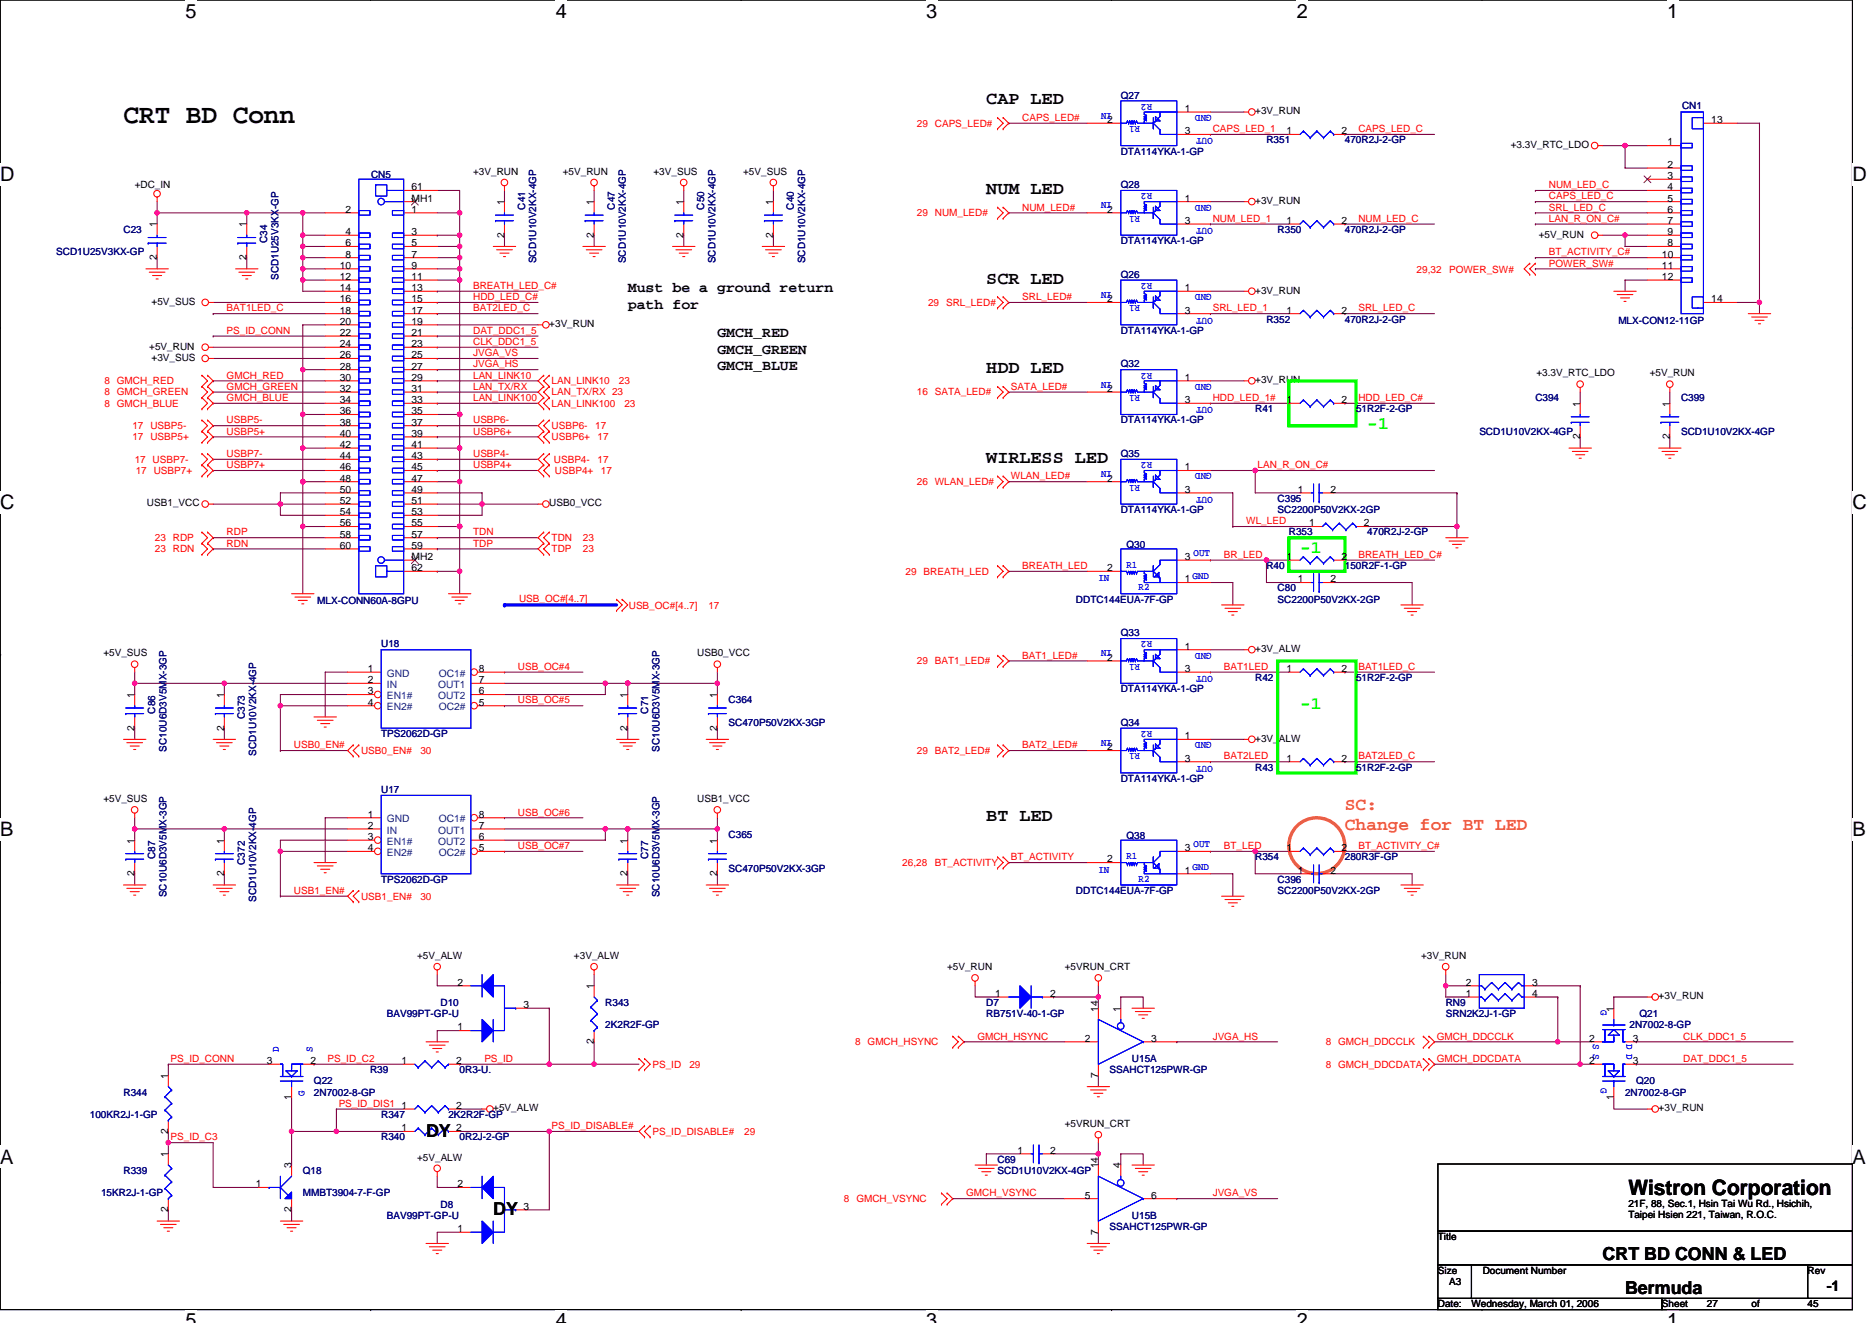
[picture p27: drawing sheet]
<svg xmlns="http://www.w3.org/2000/svg" width="297mm" height="210mm" viewBox="0 0 297 210" stroke-linecap="round" stroke-linejoin="round" font-family="sans-serif">
<defs><g id="words">
<text font-size="4.3" x="19.6" y="19.6">CRT BD Conn</text>
<text font-size="3.4" x="258.4" y="189.6">Wistron Corporation</text>
<g font-size="3.2">
<text x="29.4" y="2.8">5</text>
<text x="88.2" y="2.8">4</text>
<text x="147" y="2.8">3</text>
<text x="205.8" y="2.8">2</text>
<text x="264.5" y="2.8">1</text>
<text x="0" y="28.8">D</text>
<text x="293.9" y="28.8">D</text>
<text x="0" y="80.8">C</text>
<text x="293.9" y="80.8">C</text>
<text x="0" y="132.7">B</text>
<text x="293.9" y="132.7">B</text>
<text x="0" y="184.7">A</text>
<text x="293.9" y="184.7">A</text>
<text x="29.4" y="210.7">5</text>
<text x="88.2" y="210.7">4</text>
<text x="147" y="210.7">3</text>
<text x="205.8" y="210.7">2</text>
<text x="264.5" y="210.7">1</text>
</g>
<g font-size="2.8">
<text x="156.5" y="16.6">CAP LED</text>
<text x="156.5" y="30.8">NUM LED</text>
<text x="156.5" y="45">SCR LED</text>
<text x="156.5" y="59.2">HDD LED</text>
<text x="156.5" y="73.5">WIRLESS LED</text>
<text x="156.5" y="130.4">BT LED</text>
<text x="67.6" y="180.4">DY</text>
<text x="78.3" y="192.9">DY</text>
<text x="254.3" y="200">CRT BD CONN &amp; LED</text>
<text x="257.8" y="205.3">Bermuda</text>
</g>
<g font-size="2.8" fill="#0f0">
<text x="217" y="68.1">-1</text>
<text x="206.3" y="87.7">-1</text>
<text x="206.3" y="112.6">-1</text>
</g>
<g font-size="2.8" fill="#ff8000">
<text x="213.4" y="128.6">SC:</text>
<text x="213.4" y="131.8">Change for BT LED</text>
</g>
<g font-size="2.3">
<text x="99.6" y="46.4">Must be a ground return</text>
<text x="99.6" y="49">path for</text>
<text x="113.8" y="53.5">GMCH_RED</text>
<text x="113.8" y="56.1">GMCH_GREEN</text>
<text x="113.8" y="58.7">GMCH_BLUE</text>
<text x="289.9" y="204.8">-1</text>
</g>
<g font-size="1.6" fill="#00f">
<text x="176.4" y="17.9" transform="rotate(180 176.4 17.9)">IN</text>
<text x="182.8" y="16.5" transform="rotate(180 182.8 16.5)">R2</text>
<text x="180.9" y="20" transform="rotate(180 180.9 20)">R1</text>
<text x="192.2" y="18.2" transform="rotate(180 192.2 18.2)">GND</text>
<text x="192.4" y="22" transform="rotate(180 192.4 22)">OUT</text>
<text x="176.4" y="32.1" transform="rotate(180 176.4 32.1)">IN</text>
<text x="180.9" y="34.2" transform="rotate(180 180.9 34.2)">R1</text>
<text x="182.8" y="30.7" transform="rotate(180 182.8 30.7)">R2</text>
<text x="192.2" y="32.5" transform="rotate(180 192.2 32.5)">GND</text>
<text x="192.4" y="36.2" transform="rotate(180 192.4 36.2)">OUT</text>
<text x="176.4" y="46.3" transform="rotate(180 176.4 46.3)">IN</text>
<text x="182.8" y="44.9" transform="rotate(180 182.8 44.9)">R2</text>
<text x="192.2" y="46.7" transform="rotate(180 192.2 46.7)">GND</text>
<text x="180.9" y="48.5" transform="rotate(180 180.9 48.5)">R1</text>
<text x="192.4" y="50.4" transform="rotate(180 192.4 50.4)">OUT</text>
<text x="182.8" y="59.1" transform="rotate(180 182.8 59.1)">R2</text>
<text x="176.4" y="60.6" transform="rotate(180 176.4 60.6)">IN</text>
<text x="180.9" y="62.7" transform="rotate(180 180.9 62.7)">R1</text>
<text x="192.2" y="60.9" transform="rotate(180 192.2 60.9)">GND</text>
<text x="192.4" y="64.6" transform="rotate(180 192.4 64.6)">OUT</text>
<text x="176.4" y="74.8" transform="rotate(180 176.4 74.8)">IN</text>
<text x="180.9" y="76.9" transform="rotate(180 180.9 76.9)">R1</text>
<text x="182.8" y="73.4" transform="rotate(180 182.8 73.4)">R2</text>
<text x="192.2" y="75.1" transform="rotate(180 192.2 75.1)">GND</text>
<text x="192.4" y="78.9" transform="rotate(180 192.4 78.9)">OUT</text>
<text x="189.4" y="88.2">OUT</text>
<text x="174.3" y="92.3">IN</text>
<text x="178.7" y="90.1">R1</text>
<text x="180.7" y="93.7">R2</text>
<text x="189.2" y="91.9">GND</text>
<text x="182.8" y="101.8" transform="rotate(180 182.8 101.8)">R2</text>
<text x="176.4" y="103.2" transform="rotate(180 176.4 103.2)">IN</text>
<text x="180.9" y="105.4" transform="rotate(180 180.9 105.4)">R1</text>
<text x="192.2" y="103.6" transform="rotate(180 192.2 103.6)">GND</text>
<text x="192.4" y="107.3" transform="rotate(180 192.4 107.3)">OUT</text>
<text x="176.4" y="117.5" transform="rotate(180 176.4 117.5)">IN</text>
<text x="180.9" y="119.6" transform="rotate(180 180.9 119.6)">R1</text>
<text x="182.8" y="116" transform="rotate(180 182.8 116)">R2</text>
<text x="192.2" y="117.8" transform="rotate(180 192.2 117.8)">GND</text>
<text x="192.4" y="121.5" transform="rotate(180 192.4 121.5)">OUT</text>
<text x="178.7" y="136.4">R1</text>
<text x="189.4" y="134.4">OUT</text>
<text x="174.3" y="138.5">IN</text>
<text x="180.7" y="139.9">R2</text>
<text x="189.2" y="138.2">GND</text>
<text x="254" y="160.4" transform="rotate(90 254 160.4)">G</text>
<text x="44.2" y="167" transform="rotate(-90 44.2 167)">D</text>
<text x="49.6" y="167" transform="rotate(-90 49.6 167)">S</text>
<text x="252.8" y="165.7" transform="rotate(90 252.8 165.7)">S S</text>
<text x="258.1" y="165.7" transform="rotate(90 258.1 165.7)">D D</text>
<text x="48.3" y="173.9" transform="rotate(-90 48.3 173.9)">G</text>
<text x="254" y="172.6" transform="rotate(90 254 172.6)">G</text>
</g>
<g font-size="1.6" fill="#000080">
<text x="177.8" y="15.6">Q27</text>
<text x="266.9" y="17.3">CN1</text>
<text x="201" y="22.8">R351</text>
<text x="213.4" y="22.8">470R2J-2-GP</text>
<text x="58.9" y="28.3">CN5</text>
<text x="177.8" y="24.5">DTA114YKA-1-GP</text>
<text x="177.8" y="29.9">Q28</text>
<text x="83.3" y="33.3" transform="rotate(-90 83.3 33.3)">C41</text>
<text x="97.5" y="33.3" transform="rotate(-90 97.5 33.3)">C47</text>
<text x="111.8" y="33.3" transform="rotate(-90 111.8 33.3)">C50</text>
<text x="126" y="33.3" transform="rotate(-90 126 33.3)">C40</text>
<text x="8.9" y="40.5">SCD1U25V3KX-GP</text>
<text x="19.6" y="37">C23</text>
<text x="42.4" y="38.6" transform="rotate(-90 42.4 38.6)">C34</text>
<text x="85.1" y="41.8" transform="rotate(-90 85.1 41.8)">SCD1U10V2KX-4GP</text>
<text x="99.3" y="41.8" transform="rotate(-90 99.3 41.8)">SCD1U10V2KX-4GP</text>
<text x="113.5" y="41.8" transform="rotate(-90 113.5 41.8)">SCD1U10V2KX-4GP</text>
<text x="127.8" y="41.8" transform="rotate(-90 127.8 41.8)">SCD1U10V2KX-4GP</text>
<text x="177.8" y="38.8">DTA114YKA-1-GP</text>
<text x="202.7" y="37">R350</text>
<text x="213.4" y="37">470R2J-2-GP</text>
<text x="44.2" y="44.5" transform="rotate(-90 44.2 44.5)">SCD1U25V3KX-GP</text>
<text x="177.8" y="44.1">Q26</text>
<text x="177.8" y="53">DTA114YKA-1-GP</text>
<text x="201" y="51.2">R352</text>
<text x="213.4" y="51.2">470R2J-2-GP</text>
<text x="256.8" y="51.4">MLX-CON12-11GP</text>
<text x="177.8" y="58.3">Q32</text>
<text x="199.2" y="65.4">R41</text>
<text x="215.2" y="65.4">51R2F-2-GP</text>
<text x="243.6" y="63.6">C394</text>
<text x="266.7" y="63.6">C399</text>
<text x="177.8" y="67.2">DTA114YKA-1-GP</text>
<text x="234.7" y="69">SCD1U10V2KX-4GP</text>
<text x="266.7" y="69">SCD1U10V2KX-4GP</text>
<text x="177.8" y="72.5">Q35</text>
<text x="177.8" y="81.4">DTA114YKA-1-GP</text>
<text x="202.7" y="79.7">C395</text>
<text x="202.7" y="81.4">SC2200P50V2KX-2GP</text>
<text x="178.7" y="86.9">Q30</text>
<text x="204.5" y="85">R353</text>
<text x="217" y="85">470R2J-2-GP</text>
<text x="50.4" y="95.8">MLX-CONN60A-8GPU</text>
<text x="170.7" y="95.7">DDTC144EUA-7F-GP</text>
<text x="201" y="90.3">R40</text>
<text x="202.7" y="93.9">C80</text>
<text x="202.7" y="95.7">SC2200P50V2KX-2GP</text>
<text x="213.4" y="90.3">150R2F-1-GP</text>
<text x="177.8" y="101">Q33</text>
<text x="60.5" y="102.8">U18</text>
<text x="24.6" y="113.3" transform="rotate(-90 24.6 113.3)">C86</text>
<text x="102.9" y="113.3" transform="rotate(-90 102.9 113.3)">C71</text>
<text x="115.6" y="111.7">C364</text>
<text x="177.8" y="109.9">DTA114YKA-1-GP</text>
<text x="199.2" y="108.1">R42</text>
<text x="215.2" y="108.1">51R2F-2-GP</text>
<text x="26.4" y="119.3" transform="rotate(-90 26.4 119.3)">SC10U6D3V5MX-3GP</text>
<text x="38.9" y="114.2" transform="rotate(-90 38.9 114.2)">C373</text>
<text x="60.5" y="117">TPS2062D-GP</text>
<text x="104.6" y="119.3" transform="rotate(-90 104.6 119.3)">SC10U6D3V5MX-3GP</text>
<text x="115.6" y="115.2">SC470P50V2KX-3GP</text>
<text x="177.8" y="115.2">Q34</text>
<text x="40.6" y="120" transform="rotate(-90 40.6 120)">SCD1U10V2KX-4GP</text>
<text x="60.5" y="125.9">U17</text>
<text x="177.8" y="124.1">DTA114YKA-1-GP</text>
<text x="199.2" y="122.3">R43</text>
<text x="215.2" y="122.3">51R2F-2-GP</text>
<text x="24.6" y="136.4" transform="rotate(-90 24.6 136.4)">C87</text>
<text x="38.9" y="137.3" transform="rotate(-90 38.9 137.3)">C372</text>
<text x="102.9" y="136.4" transform="rotate(-90 102.9 136.4)">C77</text>
<text x="115.6" y="133">C365</text>
<text x="178.7" y="133.2">Q38</text>
<text x="199.2" y="136.5">R354</text>
<text x="213.4" y="136.5">280R3F-GP</text>
<text x="26.4" y="142.4" transform="rotate(-90 26.4 142.4)">SC10U6D3V5MX-3GP</text>
<text x="40.6" y="143.1" transform="rotate(-90 40.6 143.1)">SCD1U10V2KX-4GP</text>
<text x="60.5" y="140.1">TPS2062D-GP</text>
<text x="104.6" y="142.4" transform="rotate(-90 104.6 142.4)">SC10U6D3V5MX-3GP</text>
<text x="115.6" y="138.3">SC470P50V2KX-3GP</text>
<text x="170.7" y="141.9">DDTC144EUA-7F-GP</text>
<text x="202.7" y="140.1">C396</text>
<text x="202.7" y="141.9">SC2200P50V2KX-2GP</text>
<text x="61.4" y="161.4">BAV99PT-GP-U</text>
<text x="69.9" y="159.7">D10</text>
<text x="96.1" y="159.7">R343</text>
<text x="156.5" y="159.7">D7</text>
<text x="156.5" y="161.4">RB751V-40-1-GP</text>
<text x="229.4" y="159.7">RN9</text>
<text x="229.4" y="161.4">SRN2K2J-1-GP</text>
<text x="260.2" y="161.4">Q21</text>
<text x="96.1" y="163.2">2K2R2F-GP</text>
<text x="258.6" y="163.2">2N7002-8-GP</text>
<text x="19.6" y="173.9">R344</text>
<text x="49.8" y="172.1">Q22</text>
<text x="49.8" y="173.9">2N7002-8-GP</text>
<text x="58.7" y="170.3">R39</text>
<text x="72.9" y="170.3">0R3-U.</text>
<text x="176.1" y="170.3">SSAHCT125PWR-GP</text>
<text x="179.6" y="168.6">U15A</text>
<text x="257.8" y="173.9">2N7002-8-GP</text>
<text x="259.6" y="172.1">Q20</text>
<text x="14.3" y="177.4">100KR2J-1-GP</text>
<text x="60.5" y="177.4">R347</text>
<text x="71.2" y="177.4">2K2R2F-GP</text>
<text x="60.5" y="181">R340</text>
<text x="72.9" y="181">0R2J-2-GP</text>
<text x="158.3" y="184.6">C69</text>
<text x="16" y="189.9">15KR2J-1-GP</text>
<text x="19.6" y="186.3">R339</text>
<text x="48" y="186.3">Q18</text>
<text x="48" y="189.9">MMBT3904-7-F-GP</text>
<text x="69.9" y="191.7">D8</text>
<text x="158.3" y="186.3">SCD1U10V2KX-4GP</text>
<text x="61.4" y="193.4">BAV99PT-GP-U</text>
<text x="176.1" y="195.2">SSAHCT125PWR-GP</text>
<text x="179.6" y="193.4">U15B</text>
</g>
<g font-size="1.6">
<text x="188" y="17.8">1</text>
<text x="175.7" y="19.5">2</text>
<text x="188" y="21.3">3</text>
<text x="199.2" y="18.1">+3V_RUN</text>
<text x="204.1" y="21.3">1</text>
<text x="212.9" y="21.3">2</text>
<text x="239.7" y="23.5">+3.3V_RTC_LDO</text>
<text x="264.6" y="23.1">1</text>
<text x="271.5" y="19.5">13</text>
<text x="21.4" y="29.9">+DC_IN</text>
<text x="75.1" y="27.7">+3V_RUN</text>
<text x="89.3" y="27.7">+5V_RUN</text>
<text x="103.7" y="27.7">+3V_SUS</text>
<text x="117.9" y="27.7">+5V_SUS</text>
<text x="264.6" y="28.4">3</text>
<text x="264.6" y="26.6">2</text>
<text x="54.8" y="33.8">2</text>
<text x="65.3" y="33.8">1</text>
<text x="65.3" y="30.2">61</text>
<text x="65.3" y="32">MH1</text>
<text x="80" y="32.5" transform="rotate(-90 80 32.5)">1</text>
<text x="94.3" y="32.5" transform="rotate(-90 94.3 32.5)">1</text>
<text x="108.5" y="32.5" transform="rotate(-90 108.5 32.5)">1</text>
<text x="122.7" y="32.5" transform="rotate(-90 122.7 32.5)">1</text>
<text x="175.7" y="33.8">2</text>
<text x="188" y="32">1</text>
<text x="188" y="35.5">3</text>
<text x="199.2" y="32.4">+3V_RUN</text>
<text x="204.1" y="35.5">1</text>
<text x="212.9" y="35.5">2</text>
<text x="264.6" y="30.2">4</text>
<text x="264.6" y="32">5</text>
<text x="264.6" y="33.8">6</text>
<text x="264.6" y="35.5">7</text>
<text x="24.9" y="41.3" transform="rotate(-90 24.9 41.3)">2</text>
<text x="24.9" y="36.1" transform="rotate(-90 24.9 36.1)">1</text>
<text x="39.1" y="41.3" transform="rotate(-90 39.1 41.3)">2</text>
<text x="39.1" y="36.1" transform="rotate(-90 39.1 36.1)">1</text>
<text x="54.8" y="37.3">4</text>
<text x="54.8" y="39.1">6</text>
<text x="54.8" y="40.9">8</text>
<text x="65.3" y="37.3">3</text>
<text x="65.3" y="39.1">5</text>
<text x="65.3" y="40.9">7</text>
<text x="80" y="37.7" transform="rotate(-90 80 37.7)">2</text>
<text x="94.3" y="37.7" transform="rotate(-90 94.3 37.7)">2</text>
<text x="108.5" y="37.7" transform="rotate(-90 108.5 37.7)">2</text>
<text x="122.7" y="37.7" transform="rotate(-90 122.7 37.7)">2</text>
<text x="244.2" y="37.7">+5V_RUN</text>
<text x="263.7" y="40.9">10</text>
<text x="264.6" y="39.1">8</text>
<text x="264.6" y="37.3">9</text>
<text x="53.9" y="42.7">10</text>
<text x="53.9" y="44.4">12</text>
<text x="53.9" y="46.2">14</text>
<text x="53.9" y="48">16</text>
<text x="65.3" y="42.7">9</text>
<text x="65.3" y="44.4">11</text>
<text x="65.3" y="46.2">13</text>
<text x="65.3" y="48">15</text>
<text x="175.7" y="48">2</text>
<text x="188" y="46.2">1</text>
<text x="199.2" y="46.6">+3V_RUN</text>
<text x="263.7" y="42.7">11</text>
<text x="263.7" y="44.4">12</text>
<text x="271.5" y="48">14</text>
<text x="24" y="48.4">+5V_SUS</text>
<text x="53.9" y="49.8">18</text>
<text x="53.9" y="51.5">20</text>
<text x="53.9" y="53.3">22</text>
<text x="65.3" y="49.8">17</text>
<text x="65.3" y="51.5">19</text>
<text x="65.3" y="53.3">21</text>
<text x="87.2" y="51.9">+3V_RUN</text>
<text x="188" y="49.8">3</text>
<text x="204.1" y="49.8">1</text>
<text x="212.9" y="49.8">2</text>
<text x="23.7" y="55.5">+5V_RUN</text>
<text x="24" y="57.3">+3V_SUS</text>
<text x="53.9" y="55.1">24</text>
<text x="53.9" y="56.9">26</text>
<text x="53.9" y="58.7">28</text>
<text x="65.3" y="55.1">23</text>
<text x="65.3" y="56.9">25</text>
<text x="65.3" y="58.7">27</text>
<text x="243.8" y="59.7">+3.3V_RTC_LDO</text>
<text x="261.8" y="59.7">+5V_RUN</text>
<text x="53.9" y="60.4">30</text>
<text x="53.9" y="62.2">32</text>
<text x="53.9" y="64">34</text>
<text x="53.9" y="65.8">36</text>
<text x="65.3" y="60.4">29</text>
<text x="65.3" y="62.2">31</text>
<text x="65.3" y="64">33</text>
<text x="65.3" y="65.8">35</text>
<text x="175.7" y="62.2">2</text>
<text x="188" y="60.4">1</text>
<text x="188" y="64">3</text>
<text x="199.2" y="60.8">+3V_RUN</text>
<text x="204.1" y="64">1</text>
<text x="212.9" y="64">2</text>
<text x="250.7" y="64.5" transform="rotate(-90 250.7 64.5)">1</text>
<text x="264.9" y="64.5" transform="rotate(-90 264.9 64.5)">1</text>
<text x="53.9" y="67.5">38</text>
<text x="53.9" y="69.3">40</text>
<text x="53.9" y="71.1">42</text>
<text x="65.3" y="67.5">37</text>
<text x="65.3" y="69.3">39</text>
<text x="65.3" y="71.1">41</text>
<text x="250.7" y="69.7" transform="rotate(-90 250.7 69.7)">2</text>
<text x="264.9" y="69.7" transform="rotate(-90 264.9 69.7)">2</text>
<text x="53.9" y="72.9">44</text>
<text x="53.9" y="74.7">46</text>
<text x="53.9" y="76.4">48</text>
<text x="65.3" y="72.9">43</text>
<text x="65.3" y="74.7">45</text>
<text x="65.3" y="76.4">47</text>
<text x="175.7" y="76.4">2</text>
<text x="188" y="74.7">1</text>
<text x="23.3" y="80.4">USB1_VCC</text>
<text x="53.9" y="78.2">50</text>
<text x="53.9" y="80">52</text>
<text x="53.9" y="81.8">54</text>
<text x="53.9" y="83.5">56</text>
<text x="65.3" y="78.2">49</text>
<text x="65.3" y="80">51</text>
<text x="65.3" y="81.8">53</text>
<text x="65.3" y="83.5">55</text>
<text x="87.2" y="80.4">USB0_VCC</text>
<text x="188" y="78.2">3</text>
<text x="205.9" y="78.2">1</text>
<text x="207.7" y="83.5">1</text>
<text x="211.1" y="78.2">2</text>
<text x="216.4" y="83.5">2</text>
<text x="53.9" y="85.3">58</text>
<text x="53.9" y="87.1">60</text>
<text x="65.3" y="88.9">MH2</text>
<text x="65.3" y="85.3">57</text>
<text x="65.3" y="87.1">59</text>
<text x="188" y="88.9">3</text>
<text x="204.1" y="88.9">1</text>
<text x="212.9" y="88.9">2</text>
<text x="65.3" y="90.7">62</text>
<text x="175.7" y="90.7">2</text>
<text x="188" y="92.4">1</text>
<text x="205.9" y="92.4">1</text>
<text x="211.1" y="92.4">2</text>
<text x="16.4" y="104.2">+5V_SUS</text>
<text x="58.4" y="106.7">1</text>
<text x="76" y="106.7">8</text>
<text x="110.6" y="104.2">USB0_VCC</text>
<text x="175.7" y="104.9">2</text>
<text x="188" y="103.1">1</text>
<text x="188" y="106.7">3</text>
<text x="199.2" y="103.5">+3V_ALW</text>
<text x="204.1" y="106.7">1</text>
<text x="212.9" y="106.7">2</text>
<text x="21.4" y="110.8" transform="rotate(-90 21.4 110.8)">1</text>
<text x="35.6" y="110.8" transform="rotate(-90 35.6 110.8)">1</text>
<text x="58.4" y="108.4">2</text>
<text x="58.4" y="110.2">3</text>
<text x="58.4" y="112">4</text>
<text x="76" y="110.2">6</text>
<text x="76" y="108.4">7</text>
<text x="76" y="112">5</text>
<text x="99.6" y="110.8" transform="rotate(-90 99.6 110.8)">1</text>
<text x="113.8" y="110.8" transform="rotate(-90 113.8 110.8)">1</text>
<text x="21.4" y="116" transform="rotate(-90 21.4 116)">2</text>
<text x="35.6" y="116" transform="rotate(-90 35.6 116)">2</text>
<text x="99.6" y="116" transform="rotate(-90 99.6 116)">2</text>
<text x="113.8" y="116" transform="rotate(-90 113.8 116)">2</text>
<text x="175.7" y="119.1">2</text>
<text x="188" y="117.3">1</text>
<text x="199.2" y="117.7">+3V_ALW</text>
<text x="188" y="120.9">3</text>
<text x="204.1" y="120.9">1</text>
<text x="212.9" y="120.9">2</text>
<text x="16.4" y="127.3">+5V_SUS</text>
<text x="58.4" y="129.8">1</text>
<text x="58.4" y="131.6">2</text>
<text x="76" y="131.6">7</text>
<text x="76" y="129.8">8</text>
<text x="110.6" y="127.3">USB1_VCC</text>
<text x="21.4" y="133.9" transform="rotate(-90 21.4 133.9)">1</text>
<text x="35.6" y="133.9" transform="rotate(-90 35.6 133.9)">1</text>
<text x="58.4" y="133.3">3</text>
<text x="58.4" y="135.1">4</text>
<text x="76" y="133.3">6</text>
<text x="76" y="135.1">5</text>
<text x="99.6" y="133.9" transform="rotate(-90 99.6 133.9)">1</text>
<text x="113.8" y="133.9" transform="rotate(-90 113.8 133.9)">1</text>
<text x="175.7" y="136.9">2</text>
<text x="188" y="135.1">3</text>
<text x="204.1" y="135.1">1</text>
<text x="212.9" y="135.1">2</text>
<text x="21.4" y="139.1" transform="rotate(-90 21.4 139.1)">2</text>
<text x="35.6" y="139.1" transform="rotate(-90 35.6 139.1)">2</text>
<text x="99.6" y="139.1" transform="rotate(-90 99.6 139.1)">2</text>
<text x="113.8" y="139.1" transform="rotate(-90 113.8 139.1)">2</text>
<text x="188" y="138.7">1</text>
<text x="205.9" y="138.7">1</text>
<text x="211.1" y="138.7">2</text>
<text x="66.2" y="152.2">+5V_ALW</text>
<text x="91.1" y="152.2">+3V_ALW</text>
<text x="150.3" y="154">+5V_RUN</text>
<text x="168.9" y="154">+5VRUN_CRT</text>
<text x="225.5" y="152.2">+3V_RUN</text>
<text x="72.6" y="156.4">2</text>
<text x="83.1" y="160">3</text>
<text x="94.3" y="157" transform="rotate(-90 94.3 157)">1</text>
<text x="157.9" y="158.2">1</text>
<text x="166.6" y="158.2">2</text>
<text x="174.3" y="160.5" transform="rotate(-90 174.3 160.5)">14</text>
<text x="177.8" y="160.5" transform="rotate(-90 177.8 160.5)">1</text>
<text x="232.6" y="158.2">1</text>
<text x="232.6" y="156.4">2</text>
<text x="243.1" y="156.4">3</text>
<text x="243.1" y="158.2">4</text>
<text x="256" y="160.5" transform="rotate(-90 256 160.5)">1</text>
<text x="263.2" y="158.6">+3V_RUN</text>
<text x="72.6" y="163.6">1</text>
<text x="94.3" y="165.7" transform="rotate(-90 94.3 165.7)">2</text>
<text x="172.1" y="165.3">2</text>
<text x="182.6" y="165.3">3</text>
<text x="252.2" y="165.3">2</text>
<text x="259.1" y="165.3">3</text>
<text x="26.7" y="171.2" transform="rotate(-90 26.7 171.2)">1</text>
<text x="42.4" y="168.9">3</text>
<text x="49.3" y="168.9">2</text>
<text x="63.7" y="168.9">1</text>
<text x="72.4" y="168.9">2</text>
<text x="174.3" y="171.1" transform="rotate(-90 174.3 171.1)">7</text>
<text x="252.2" y="168.9">2</text>
<text x="259.1" y="168.9">3</text>
<text x="26.7" y="180" transform="rotate(-90 26.7 180)">2</text>
<text x="46.2" y="174.6" transform="rotate(-90 46.2 174.6)">1</text>
<text x="63.7" y="179.6">1</text>
<text x="63.7" y="176">1</text>
<text x="72.4" y="179.6">2</text>
<text x="72.4" y="176">2</text>
<text x="78.3" y="176.4">+5V_ALW</text>
<text x="168.9" y="178.9">+5VRUN_CRT</text>
<text x="256" y="174.6" transform="rotate(-90 256 174.6)">1</text>
<text x="263.2" y="176.4">+3V_RUN</text>
<text x="26.7" y="183.7" transform="rotate(-90 26.7 183.7)">1</text>
<text x="46.2" y="185.4" transform="rotate(-90 46.2 185.4)">3</text>
<text x="66.2" y="184.2">+5V_ALW</text>
<text x="161.5" y="183.1">1</text>
<text x="166.6" y="183.1">2</text>
<text x="174.3" y="185.4" transform="rotate(-90 174.3 185.4)">14</text>
<text x="177.8" y="185.4" transform="rotate(-90 177.8 185.4)">4</text>
<text x="40.6" y="188.4">1</text>
<text x="72.6" y="188.4">2</text>
<text x="172.1" y="190.2">5</text>
<text x="182.6" y="190.2">6</text>
<text x="258.4" y="191.5">21F, 88, Sec.1, Hsin Tai Wu Rd., Hsichih,</text>
<text x="26.7" y="192.4" transform="rotate(-90 26.7 192.4)">2</text>
<text x="46.2" y="192.4" transform="rotate(-90 46.2 192.4)">2</text>
<text x="72.6" y="195.6">1</text>
<text x="83.1" y="192">3</text>
<text x="174.3" y="196" transform="rotate(-90 174.3 196)">7</text>
<text x="228.2" y="196.8">Title</text>
<text x="258.4" y="193.3">Taipei Hsien 221, Taiwan, R.O.C.</text>
<text x="228.2" y="202.2">Size</text>
<text x="229.9" y="203.9">A3</text>
<text x="235.3" y="202.2">Document Number</text>
<text x="286.8" y="202.2">Rev</text>
<text x="228.2" y="207.5">Date:</text>
<text x="233.5" y="207.5">Wednesday, March 01, 2006</text>
<text x="263.7" y="207.5">Sheet</text>
<text x="270.8" y="207.5">27</text>
<text x="277.9" y="207.5">of</text>
<text x="286.8" y="207.5">45</text>
</g>
<g font-size="1.6" fill="#f00">
<text x="145.5" y="20.1">29 CAPS_LED#</text>
<text x="162.2" y="19.2">CAPS_LED#</text>
<text x="192.4" y="21">CAPS_LED_1</text>
<text x="215.5" y="21">CAPS_LED_C</text>
<text x="245.8" y="29.9">NUM_LED_C</text>
<text x="145.5" y="34.3">29 NUM_LED#</text>
<text x="162.2" y="33.4">NUM_LED#</text>
<text x="192.4" y="35.2">NUM_LED_1</text>
<text x="215.5" y="35.2">NUM_LED_C</text>
<text x="245.8" y="31.6">CAPS_LED_C</text>
<text x="245.8" y="33.4">SRL_LED_C</text>
<text x="245.8" y="35.2">LAN_R_ON_C#</text>
<text x="245.8" y="40.5">BT_ACTIVITY_C#</text>
<text x="75.1" y="45.9">BREATH_LED_C#</text>
<text x="75.1" y="47.6">HDD_LED_C#</text>
<text x="162.2" y="47.6">SRL_LED#</text>
<text x="224.8" y="43.4">29,32</text>
<text x="229.9" y="43.4">POWER_SW#</text>
<text x="245.8" y="42.3">POWER_SW#</text>
<text x="36" y="53">PS_ID_CONN</text>
<text x="36" y="49.4">BAT1LED_C</text>
<text x="75.1" y="49.4">BAT2LED_C</text>
<text x="75.1" y="53">DAT_DDC1_5</text>
<text x="147.3" y="48.5">29 SRL_LED#</text>
<text x="192.4" y="49.4">SRL_LED_1</text>
<text x="215.5" y="49.4">SRL_LED_C</text>
<text x="75.1" y="58.3">JVGA_HS</text>
<text x="75.1" y="56.5">JVGA_VS</text>
<text x="75.1" y="54.8">CLK_DDC1_5</text>
<text x="16.6" y="61">8 GMCH_RED</text>
<text x="16.6" y="62.8">8 GMCH_GREEN</text>
<text x="16.6" y="64.5">8 GMCH_BLUE</text>
<text x="36" y="60.1">GMCH_RED</text>
<text x="36" y="63.6">GMCH_BLUE</text>
<text x="36" y="61.9">GMCH_GREEN</text>
<text x="75.1" y="60.1">LAN_LINK10</text>
<text x="75.1" y="63.6">LAN_LINK100</text>
<text x="75.1" y="61.9">LAN_TX/RX</text>
<text x="87.5" y="64.5">LAN_LINK100</text>
<text x="87.5" y="62.8">LAN_TX/RX 23</text>
<text x="87.5" y="61">LAN_LINK10</text>
<text x="98.2" y="61">23</text>
<text x="99.1" y="64.5">23</text>
<text x="145.5" y="62.8">16 SATA_LED#</text>
<text x="160.4" y="61.9">SATA_LED#</text>
<text x="192.4" y="63.6">HDD_LED_1#</text>
<text x="215.5" y="63.6">HDD_LED_C#</text>
<text x="21" y="68.1">17 USBP5-</text>
<text x="21" y="69.9">17 USBP5+</text>
<text x="36" y="67.2">USBP5-</text>
<text x="36" y="69">USBP5+</text>
<text x="75.1" y="67.2">USBP6-</text>
<text x="75.1" y="69">USBP6+</text>
<text x="87.5" y="68.1">USBP6-</text>
<text x="87.5" y="69.9">USBP6+</text>
<text x="94.4" y="68.1">17</text>
<text x="94.8" y="69.9">17</text>
<text x="21.4" y="73.4">17 USBP7-</text>
<text x="21.5" y="75.2">17 USBP7+</text>
<text x="36" y="74.3">USBP7+</text>
<text x="36" y="72.5">USBP7-</text>
<text x="75.1" y="74.3">USBP4+</text>
<text x="75.1" y="72.5">USBP4-</text>
<text x="87.9" y="73.4">USBP4-</text>
<text x="88" y="75.2">USBP4+</text>
<text x="94.8" y="73.4">17</text>
<text x="95.3" y="75.2">17</text>
<text x="145.5" y="77">26 WLAN_LED#</text>
<text x="160.4" y="76.1">WLAN_LED#</text>
<text x="199.5" y="74.3">LAN_R_ON_C#</text>
<text x="197.8" y="83.2">WL_LED</text>
<text x="24.6" y="85.9">23 RDP</text>
<text x="24.6" y="87.7">23 RDN</text>
<text x="36" y="85">RDP</text>
<text x="36" y="86.8">RDN</text>
<text x="75.1" y="85">TDN</text>
<text x="75.1" y="86.8">TDP</text>
<text x="87.5" y="85.9">TDN</text>
<text x="87.5" y="87.7">TDP</text>
<text x="92.5" y="85.9">23</text>
<text x="92.5" y="87.7">23</text>
<text x="194.2" y="88.5">BR_LED</text>
<text x="215.5" y="88.5">BREATH_LED_C#</text>
<text x="82.4" y="95.5">USB_OC#[4..7]</text>
<text x="143.7" y="91.2">29 BREATH_LED</text>
<text x="162.2" y="90.3">BREATH_LED</text>
<text x="99.8" y="96.7">USB_OC#[4..7]</text>
<text x="112.4" y="96.7">17</text>
<text x="82.2" y="106.3">USB_OC#4</text>
<text x="145.5" y="105.4">29 BAT1_LED#</text>
<text x="162.2" y="104.5">BAT1_LED#</text>
<text x="194.2" y="106.3">BAT1LED</text>
<text x="215.5" y="106.3">BAT1LED_C</text>
<text x="82.2" y="111.7">USB_OC#5</text>
<text x="46.6" y="118.8">USB0_EN#</text>
<text x="57.3" y="119.7">USB0_EN#</text>
<text x="66.7" y="119.7">30</text>
<text x="145.5" y="119.7">29 BAT2_LED#</text>
<text x="162.2" y="118.8">BAT2_LED#</text>
<text x="194.2" y="120.5">BAT2LED</text>
<text x="215.5" y="120.5">BAT2LED_C</text>
<text x="82.2" y="129.4">USB_OC#6</text>
<text x="82.2" y="134.8">USB_OC#7</text>
<text x="143.2" y="137.4">26,28</text>
<text x="148.3" y="137.4">BT_ACTIVITY</text>
<text x="160.4" y="136.5">BT_ACTIVITY</text>
<text x="194.2" y="134.8">BT_LED</text>
<text x="215.5" y="134.8">BT_ACTIVITY_C#</text>
<text x="46.6" y="141.9">USB1_EN#</text>
<text x="57.3" y="142.8">USB1_EN#</text>
<text x="66.7" y="142.8">30</text>
<text x="135.7" y="165.9">8 GMCH_HSYNC</text>
<text x="155.1" y="165">GMCH_HSYNC</text>
<text x="192.4" y="165">JVGA_HS</text>
<text x="210.4" y="165.9">8 GMCH_DDCCLK</text>
<text x="228" y="165">GMCH_DDCCLK</text>
<text x="267.1" y="165">CLK_DDC1_5</text>
<text x="27.1" y="168.6">PS_ID_CONN</text>
<text x="52" y="168.6">PS_ID_C2</text>
<text x="76.9" y="168.6">PS_ID</text>
<text x="103.5" y="169.4">PS_ID</text>
<text x="109.4" y="169.4">29</text>
<text x="210.4" y="169.4">8 GMCH_DDCDATA</text>
<text x="228" y="168.6">GMCH_DDCDATA</text>
<text x="267.1" y="168.6">DAT_DDC1_5</text>
<text x="53.7" y="175.7">PS_ID_DIS1</text>
<text x="87.5" y="179.2">PS_ID_DISABLE#</text>
<text x="27.1" y="181">PS_ID_C3</text>
<text x="103.5" y="180.1">PS_ID_DISABLE#</text>
<text x="118.1" y="180.1">29</text>
<text x="133.9" y="190.8">8 GMCH_VSYNC</text>
<text x="153.3" y="189.9">GMCH_VSYNC</text>
<text x="192.4" y="189.9">JVGA_VS</text>
</g>
<g font-size="1.6" fill="#004080">
<text x="61.4" y="107.4">GND</text>
<text x="69.6" y="107.4">OC1#</text>
<text x="61.4" y="109.2">IN</text>
<text x="61.4" y="111">EN1#</text>
<text x="61.4" y="112.7">EN2#</text>
<text x="69.5" y="111">OUT2</text>
<text x="69.5" y="109.2">OUT1</text>
<text x="69.6" y="112.7">OC2#</text>
<text x="61.4" y="130.5">GND</text>
<text x="69.6" y="130.5">OC1#</text>
<text x="61.4" y="132.3">IN</text>
<text x="61.4" y="134.1">EN1#</text>
<text x="61.4" y="135.8">EN2#</text>
<text x="69.5" y="134.1">OUT2</text>
<text x="69.5" y="132.3">OUT1</text>
<text x="69.6" y="135.8">OC2#</text>
</g>
</g></defs>
<path d="M0 0h293.9v207.9h-293.9z" fill="none" stroke="#000" stroke-width=".17"/>
<g fill="#fff">
<path d="M29.4 0h1.8v3.5h-1.8z"/>
<path d="M29.4 207.9h1.8v2h-1.8z"/>
</g>
<path d="M58.8 0h.1M58.8 207.9h.1" fill="none" stroke="#000" stroke-width=".17"/>
<g fill="#fff">
<path d="M88.2 0h1.8v3.5h-1.8z"/>
<path d="M88.2 207.9h1.8v2h-1.8z"/>
</g>
<path d="M117.6 0h.1M117.6 207.9h.1" fill="none" stroke="#000" stroke-width=".17"/>
<g fill="#fff">
<path d="M147 0h1.7v3.5h-1.7z"/>
<path d="M147 207.9h1.7v2h-1.7z"/>
</g>
<path d="M176.4 0h.1M176.4 207.9h.1" fill="none" stroke="#000" stroke-width=".17"/>
<g fill="#fff">
<path d="M205.8 0h1.7v3.5h-1.7z"/>
<path d="M205.8 207.9h1.7v2h-1.7z"/>
</g>
<path d="M235.2 0h.1M235.2 207.9h.1" fill="none" stroke="#000" stroke-width=".17"/>
<g fill="#fff">
<path d="M264.5 0h1.8v3.5h-1.8z"/>
<path d="M264.5 207.9h1.8v2h-1.8z"/>
<path d="M0 26h2.3v3.5h-2.3z"/>
<path d="M293.9 26h2.3v3.5h-2.3z"/>
<path d="M0 77.9h2.3v3.5h-2.3z"/>
<path d="M293.9 77.9h2.3v3.5h-2.3z"/>
</g>
<path d="M0 52h.1M293.9 52h.1" fill="none" stroke="#000" stroke-width=".17"/>
<g fill="#fff">
<path d="M0 129.9h2.1v3.5h-2.1z"/>
<path d="M293.9 129.9h2.1v3.5h-2.1z"/>
</g>
<path d="M0 103.9h.1M293.9 103.9h.1" fill="none" stroke="#000" stroke-width=".17"/>
<path d="M0 103.9h.1" fill="none" stroke="#000" stroke-width=".16"/>
<g fill="#fff">
<path d="M0 181.9h2.2v3.5h-2.2z"/>
<path d="M293.9 181.9h2.2v3.5h-2.2z"/>
</g>
<path d="M0 155.9h.1M293.9 155.9h.1M228.2 184.7h65.7v10.7h-65.7zM228.2 195.4h65.7v5.3h-65.7zM228.2 200.7h5.3v5.4h-5.3zM228.2 206.1h35.5v1.8h-35.5zM233.5 200.7h53.3v5.4h-53.3zM263.7 206.1h30.2v1.8h-30.2zM286.8 200.7h7.1v5.4h-7.1z" fill="none" stroke="#000" stroke-width=".17"/>
<g fill="none" stroke="#800040" stroke-width=".17">
<path d="M160.1 19.6h.1M160.1 19.6h12.4M192.1 17.8h5.3M275.6 19.6h3.6M279.2 19.6h.1M279.2 19.6v28.4M24.9 33.8h14.3v1.8M24.9 33.8h.1M24.9 32v3.6M39.2 33.8h8.8M48 39.1h.1M48 39.1h3.6"/>
<path d="M48 33.8v12.4h3.6M48 37.3h.1M48 33.8h3.6M48 33.8h.1M48 37.3h3.6M69.4 39.1h3.5M69.4 37.3h.1M69.4 33.8h3.5M69.4 30.2h3.5v3.6M69.4 37.3h3.5M72.9 37.3h.1M72.9 33.8h.1"/>
<path d="M72.9 39.1h.1M72.9 33.8v7.1M80 37.3v1.8M80 30.2v1.8M94.3 37.3v1.8M94.3 30.2v1.8M108.5 37.3v1.8M108.5 30.2v1.8M122.7 37.3v1.8M122.7 30.2v1.8M160.1 33.8h.1M160.1 33.8h12.4"/>
<path d="M192.1 21.3h.1M192.1 35.6h.1M192.1 32h5.3M192.1 21.3h12.4M192.1 35.6h12.4M213.4 21.3h.1M213.4 35.6h.1M213.4 21.3h14.2M213.4 35.6h14.2M243.6 30.2h.1M243.6 32h.1M243.6 33.8h.1"/>
<path d="M243.6 35.6h.1M243.6 35.6h17.8M243.6 33.8h17.8M243.6 30.2h17.8M243.6 32h17.8M254.3 23.1h3.5M254.3 37.3h3.5M257.8 23.1h.1M257.8 23.1v3.6h3.6M257.8 37.3h.1M257.8 37.3v1.8h3.6M257.8 37.3h3.6"/>
<path d="M257.8 23.1h3.6M24.9 40.9v1.8M33.8 53.3h.1M33.8 49.8h.1M33.8 55.1h17.8M33.8 56.9h17.8M33.8 48h17.8M33.8 53.3h17.8M33.8 49.8h17.8M39.2 40.9v1.8M48 42.7h3.6M48 42.7h.1"/>
<path d="M48 40.9h3.6M48 40.9h.1M48 44.4h3.6M48 44.4h.1M48 58.7h.1M48 58.7h3.6M48 58.7v7.1M51.6 51.6h-3.6v7.1M69.4 40.9h3.5M69.4 42.7h3.5M69.4 46.2h.1M69.4 44.4h3.5"/>
<path d="M69.4 58.7h.1M69.4 56.9h.1M69.4 49.8h.1M69.4 48h.1M69.4 55.1h.1M69.4 53.3h.1M69.4 51.6h16M69.4 46.2h16M69.4 58.7h16M69.4 53.3h16M69.4 56.9h16M69.4 49.8h16"/>
<path d="M69.4 48h16M69.4 55.1h16M72.9 40.9v1.8M72.9 44.4h.1M72.9 42.7h.1M72.9 42.7v28.4M160.1 48h.1M160.1 48h12.4M192.1 46.2h5.3M192.1 49.8h.1M192.1 49.8h12.4M213.4 49.8h.1"/>
<path d="M213.4 49.8h14.2M243.6 40.9h.1M243.6 42.7h.1M243.6 40.9h17.8M243.6 42.7h17.8M261.4 44.4h-3.6v1.8M275.6 48h3.6v1.8M33.8 60.5h.1M33.8 64h.1M33.8 62.2h.1M33.8 67.6h.1M33.8 69.3h.1"/>
<path d="M33.8 74.7h.1M33.8 72.9h.1M33.8 60.5h17.8M33.8 64h17.8M33.8 62.2h17.8M33.8 67.6h17.8M33.8 69.3h17.8M33.8 74.7h17.8M33.8 72.9h17.8M48 76.5h3.6M48 71.1h.1M48 65.8h3.6"/>
<path d="M48 65.8v5.3M48 71.1h3.6M48 76.5h.1M48 71.1v23.1M51.6 78.2h-7.1v1.8M69.4 76.5h3.5M69.4 60.5h.1M69.4 64h.1M69.4 62.2h.1M69.4 71.1h3.5v5.4M69.4 65.8h3.5M69.4 78.2h7.1v1.8"/>
<path d="M69.4 67.6h.1M69.4 69.3h.1M69.4 74.7h.1M69.4 72.9h.1M69.4 60.5h16M69.4 64h16M69.4 62.2h16M69.4 67.6h16M69.4 69.3h16M69.4 74.7h16M69.4 72.9h16M72.9 65.8h.1"/>
<path d="M72.9 76.5h.1M72.9 76.5v14.2M160.1 62.2h.1M160.1 76.5h.1M160.1 62.2h12.4M160.1 76.5h12.4M192.1 60.5h5.3M192.1 64h.1M192.1 74.7h7.1M192.1 78.2h3.5v5.4M192.1 64h12.4M199.2 74.7h.1"/>
<path d="M199.2 74.7v3.5h7.1M199.2 74.7h28.4M211.6 78.2h19.6M213.4 64h.1M213.4 64h14.2M231.2 78.2h.1M231.2 78.2v5.4M250.7 69.3v1.8M250.7 62.2v1.8M265 69.3v1.8M265 62.2v1.8M33.8 85.3h.1"/>
<path d="M33.8 87.1h.1M33.8 80h10.7M33.8 85.3h17.8M33.8 87.1h17.8M44.5 80v1.8h7.1M44.5 80h.1M44.5 80h7.1M48 83.6h.1M48 83.6h3.6M69.4 90.7h3.5v3.5M69.4 90.7h.1M69.4 83.6h3.5"/>
<path d="M69.4 85.3h.1M69.4 87.1h.1M69.4 80h7.1M69.4 85.3h16M69.4 87.1h16M72.9 83.6h.1M76.5 80h.1M76.5 80v1.8h-7.1M76.5 80h8.9M160.1 90.7h.1M160.1 90.7h12.4M192.1 88.9h.1"/>
<path d="M192.1 92.5h3.5v3.5M192.1 88.9h12.4M195.6 83.6h.1M195.6 83.6h12.5M201 88.9v3.6h5.3M201 88.9h.1M211.6 92.5h12.5v3.5M213.4 88.9h.1M213.4 88.9h14.2M217 83.6h14.2M231.2 83.6v1.7M231.2 83.6h.1"/>
<path d="M21.4 115.6v1.7M21.4 108.5v1.7M21.4 108.5h14.2v1.7M21.4 108.5h.1M21.4 106.7v1.8M35.6 108.5h.1M35.6 115.6v1.7M35.6 108.5h19.6M44.5 112h10.7M44.5 119.1h.1M44.5 112h.1M44.5 119.1h10.7"/>
<path d="M44.5 112v7.1M55.2 110.2h-10.7v1.8M55.2 106.7h-3.6v7.1M80 108.5h16.1M80 106.7h.1M80 112h.1M80 106.7h12.5M80 112h12.5M96.1 108.5h.1M96.1 108.5v1.7h-16.1M96.1 108.5h17.7M99.6 115.6v1.7"/>
<path d="M99.6 108.5v1.7M99.6 108.5h.1M113.8 115.6v1.7M113.8 108.5v1.7M113.8 106.7v1.8M160.1 119.1h.1M160.1 104.9h.1M160.1 119.1h12.4M160.1 104.9h12.4M192.1 117.3h5.3M192.1 103.1h5.3M192.1 106.7h.1"/>
<path d="M192.1 106.7h12.4M213.4 106.7h.1M213.4 106.7h14.2M21.4 138.7v1.8M21.4 131.6v1.7M21.4 131.6h14.2v1.7M21.4 131.6h.1M21.4 129.8v1.8M35.6 131.6h.1M35.6 138.7v1.8M35.6 131.6h19.6M44.5 135.1h10.7"/>
<path d="M44.5 135.1h.1M44.5 135.1v7.1M55.2 133.3h-10.7v1.8M55.2 129.8h-3.6v7.1M80 131.6h16.1M80 129.8h.1M80 135.1h.1M80 135.1h12.5M80 129.8h12.5M96.1 131.6h.1M96.1 131.6v1.7h-16.1M96.1 131.6h17.7"/>
<path d="M99.6 138.7v1.8M99.6 131.6v1.7M99.6 131.6h.1M113.8 129.8v1.8M113.8 138.7v1.8M113.8 131.6v1.7M160.1 136.9h.1M160.1 136.9h12.4M192.1 135.1h.1M192.1 120.9h.1M192.1 138.7h3.5v3.5M192.1 135.1h12.4"/>
<path d="M192.1 120.9h12.4M199.2 135.1v3.6h7.1M199.2 135.1h.1M211.6 138.7h12.5v1.8M213.4 135.1h.1M213.4 120.9h.1M213.4 135.1h14.2M213.4 120.9h14.2M44.5 142.2h.1M44.5 142.2h10.7M69.4 154.7v1.8h3.5M94.3 154.7v1.8"/>
<path d="M154.7 156.5v1.7h3.6M167.2 158.2h.1M167.2 158.2h7.1M174.3 158.2v1.8M174.3 156.5v1.7M229.4 156.5h.1M229.4 156.5v1.7h3.6M229.4 156.5h3.6M229.4 154.7v1.8M243.6 158.2h3.6M243.6 156.5h7.1M247.2 158.2h.1"/>
<path d="M247.2 158.2v7.2M250.7 156.5h.1M250.7 156.5v12.4M261.4 158.2h-5.3v1.8M26.7 168.9h.1M26.7 168.9v1.8M26.7 179.6v1.8M26.7 168.9h16M46.3 179.6h.1M46.3 174.2v5.4M46.3 179.6h7.1M46.3 179.6v5.3"/>
<path d="M49.8 168.9h.1M49.8 168.9h14.2M53.4 176h.1M53.4 179.6h.1M53.4 176v3.6M53.4 176h10.6M53.4 179.6h10.6M72.9 163.6h-3.5v1.8M72.9 176h3.6M72.9 168.9h.1M72.9 179.6h14.3M72.9 168.9h21.4"/>
<path d="M83.6 160h3.6M87.2 168.9h.1M87.2 179.6h.1M87.2 160h.1M87.2 179.6v12.4h-3.6M87.2 179.6h14.2M87.2 160v8.9M94.3 165.4v3.5M94.3 168.9h7.1M152.9 165.4h.1M152.9 165.4h16M174.3 170.7v1.8"/>
<path d="M177.8 160v-1.8h3.6v1.8M186.7 165.4h.1M186.7 165.4h16M227.6 165.4h.1M227.6 168.9h.1M227.6 165.4h19.6M227.6 168.9h23.1M247.2 165.4h5.3M250.7 168.9h1.8M256.1 174.2v1.8h5.3M259.6 165.4h.1M259.6 168.9h.1"/>
<path d="M259.6 165.4h24.9M259.6 168.9h24.9M26.7 181.4h7.1v7.1h7.1M26.7 192v1.8M26.7 181.4h.1M26.7 181.4v1.7M46.3 192v1.8M69.4 186.7v1.8h3.5M72.9 195.6h-3.5v1.8M151.2 190.2h.1M151.2 190.2h17.7M161.8 183.1h-5.3v1.8"/>
<path d="M167.2 183.1h7.1M174.3 195.6v1.8M174.3 183.1h.1M174.3 181.4v1.7M174.3 183.1v1.8M177.8 184.9v-1.8h3.6v1.8M186.7 190.2h.1M186.7 190.2h16"/>
</g>
<g fill="#f0f" stroke="#f0f" stroke-width=".17">
<circle cx="44.5" cy="80" r=".35"/>
<circle cx="48" cy="42.7" r=".35"/>
<circle cx="48" cy="40.9" r=".35"/>
<circle cx="48" cy="39.1" r=".35"/>
<circle cx="48" cy="37.3" r=".35"/>
<circle cx="48" cy="44.4" r=".35"/>
<circle cx="48" cy="33.8" r=".35"/>
<circle cx="72.9" cy="39.1" r=".35"/>
<circle cx="72.9" cy="33.8" r=".35"/>
<circle cx="72.9" cy="37.3" r=".35"/>
<circle cx="72.9" cy="40.9" r=".35"/>
<circle cx="72.9" cy="65.8" r=".35"/>
<circle cx="72.9" cy="44.4" r=".35"/>
<circle cx="72.9" cy="71.1" r=".35"/>
<circle cx="48" cy="65.8" r=".35"/>
<circle cx="48" cy="58.7" r=".35"/>
<circle cx="48" cy="76.4" r=".35"/>
<circle cx="48" cy="71.1" r=".35"/>
<circle cx="72.9" cy="90.7" r=".35"/>
<circle cx="72.9" cy="83.6" r=".35"/>
<circle cx="72.9" cy="76.4" r=".35"/>
<circle cx="48" cy="83.6" r=".35"/>
<circle cx="76.5" cy="80" r=".35"/>
<circle cx="72.9" cy="42.7" r=".35"/>
<circle cx="39.1" cy="33.8" r=".35"/>
<circle cx="24.9" cy="33.8" r=".35"/>
<circle cx="229.4" cy="156.5" r=".35"/>
<circle cx="247.2" cy="165.3" r=".35"/>
<circle cx="250.7" cy="168.9" r=".35"/>
<circle cx="199.2" cy="74.7" r=".35"/>
<circle cx="199.2" cy="135.1" r=".35"/>
<circle cx="200.9" cy="88.9" r=".35"/>
<circle cx="279.2" cy="48" r=".35"/>
<circle cx="257.8" cy="23.1" r=".35"/>
<circle cx="257.8" cy="37.3" r=".35"/>
<circle cx="174.3" cy="183.1" r=".35"/>
<circle cx="174.3" cy="158.2" r=".35"/>
<circle cx="94.3" cy="168.9" r=".35"/>
<circle cx="26.7" cy="181.3" r=".35"/>
<circle cx="46.3" cy="179.6" r=".35"/>
<circle cx="87.1" cy="179.6" r=".35"/>
<circle cx="35.6" cy="108.4" r=".35"/>
<circle cx="21.4" cy="108.4" r=".35"/>
<circle cx="99.6" cy="108.4" r=".35"/>
<circle cx="96" cy="108.4" r=".35"/>
<circle cx="113.8" cy="108.4" r=".35"/>
<circle cx="44.5" cy="112" r=".35"/>
<circle cx="35.6" cy="131.6" r=".35"/>
<circle cx="21.4" cy="131.6" r=".35"/>
<circle cx="99.6" cy="131.6" r=".35"/>
<circle cx="96" cy="131.6" r=".35"/>
<circle cx="113.8" cy="131.6" r=".35"/>
<circle cx="44.5" cy="135.1" r=".35"/>
<circle cx="87.1" cy="168.9" r=".35"/>
<circle cx="53.4" cy="179.6" r=".35"/>
<circle cx="231.2" cy="83.6" r=".35"/>
</g>
<path d="M80 96h.1M80 96h17.8" fill="none" stroke="#00f" stroke-width=".53"/>
<g fill="none" stroke="#f00" stroke-width=".17">
<path d="M158.3 18.7h.1M158.3 18.7l.9 .9-.9 .8M159.2 18.7h.1M159.2 18.7l.9 .9-.9 .8M172.5 19.6h5.3M186.7 17.8h5.4M197.4 17.8h.7M270.3 19.6h5.3M24.9 31.3v.7M24.9 35.6v1.7M24.9 39.1v1.8M39.2 35.6v1.7"/>
<path d="M39.2 39.1v1.8M51.6 33.8h5.3M51.6 39.1h5.3M51.6 37.3h5.3M64 30.2h5.4M64 32h1.8M64 33.8h5.4M64 39.1h5.4M64 37.3h5.4M78.3 39.1h3.5M78.8 39.6h2.5M80 29.5v.7"/>
<path d="M80 32v1.8M80 35.6v1.7M92.5 39.1h3.6M93 39.6h2.5M94.3 29.5v.7M94.3 32v1.8M94.3 35.6v1.7M106.7 39.1h3.6M107.2 39.6h2.5M108.5 29.5v.7M108.5 32v1.8M108.5 35.6v1.7"/>
<path d="M120.9 39.1h3.6M121.5 39.6h2.5M122.7 29.5v.7M122.7 32v1.8M122.7 35.6v1.7M158.3 20.4h.1M158.3 34.7h.1M158.3 32.9h.1M158.3 32.9l.9 .9-.9 .9M159.2 20.4h.1M159.2 32.9h.1M159.2 34.7h.1"/>
<path d="M159.2 32.9l.9 .9-.9 .9M172.5 33.8h5.3M186.7 21.3h5.4M186.7 35.6h5.4M186.7 32h5.4M197.4 32h.7M204.5 21.3h1.8M204.5 35.6h1.8M211.6 21.3h1.8M211.6 35.6h1.8M253.6 37.3h.7M253.6 23.1h.7"/>
<path d="M261.4 35.6h5.3M261.4 30.2h5.3M261.4 28.4h5.3M261.4 26.7h5.3M261.4 23.1h5.3M261.4 32h5.3M261.4 33.8h5.3M261.4 39.1h5.3M261.4 37.3h5.3M23.2 42.7h3.5M23.7 43.2h2.5M24.2 43.7h1.5"/>
<path d="M24.8 44.3h.3M32 59.6h.1M32 59.6l.9 .9-.9 .8M32.9 59.6h.1M32.9 59.6l.9 .9-.9 .8M33.1 48h.7M33.1 55.1h.7M33.1 56.9h.7M37.4 42.7h3.5M37.9 43.2h2.5M38.4 43.7h1.5M39 44.3h.3"/>
<path d="M51.6 40.9h5.3M51.6 42.7h5.3M51.6 44.4h5.3M51.6 48h5.3M51.6 46.2h5.3M51.6 49.8h5.3M51.6 51.6h5.3M51.6 53.3h5.3M51.6 55.1h5.3M51.6 56.9h5.3M51.6 58.7h5.3M64 40.9h5.4"/>
<path d="M64 42.7h5.4M64 44.4h5.4M64 48h5.4M64 46.2h5.4M64 49.8h5.4M64 51.6h5.4M64 53.3h5.4M64 55.1h5.4M64 56.9h5.4M64 58.7h5.4M79.3 40.2h1.5M79.9 40.7h.3"/>
<path d="M85.4 51.6h.7M86.3 59.6h.1M86.3 59.6l-.9 .9 .9 .8M87.2 59.6h.1M87.2 59.6l-.9 .9 .9 .8M93.6 40.2h1.4M94.1 40.7h.3M107.8 40.2h1.4M108.3 40.7h.4M122 40.2h1.4M122.6 40.7h.3M158.3 48.9h.1"/>
<path d="M158.3 47.1h.1M158.3 47.1l.9 .9-.9 .9M159.2 47.1h.1M159.2 48.9h.1M159.2 47.1l.9 .9-.9 .9M197.4 46.2h.7M204.5 49.8h1.8M211.6 49.8h1.8M242.7 41.8h.1M242.7 43.6h.1M242.7 41.8l-.9 .9 .9 .9M243.6 41.8h.1"/>
<path d="M243.6 43.6h.1M243.6 41.8l-.9 .9 .9 .9M256.1 46.2h3.5M256.6 46.8h2.5M257.1 47.3h1.5M257.7 47.8h.3M261.4 40.9h5.3M261.4 42.7h5.3M261.4 44.4h5.3M270.3 48h5.3M277.4 49.8h3.6M277.9 50.3h2.5"/>
<path d="M278.5 50.8h1.4M279 51.4h.4M32 61.3h.1M32 63.1h.1M32 64.9h.1M32 73.8h.1M32 72h.1M32 75.6h.1M32 68.5h.1M32 66.7h.1M32 70.2h.1M32 61.3l.9 .9-.9 .9"/>
<path d="M32 63.1l.9 .9-.9 .9M32 72l.9 .9-.9 .9M32 73.8l.9 .9-.9 .9M32 66.7l.9 .9-.9 .9M32 68.5l.9 .8-.9 .9M32.9 61.3h.1M32.9 63.1h.1M32.9 64.9h.1M32.9 72h.1M32.9 73.8h.1M32.9 75.6h.1M32.9 66.7h.1"/>
<path d="M32.9 68.5h.1M32.9 70.2h.1M32.9 61.3l.9 .9-.9 .9M32.9 63.1l.9 .9-.9 .9M32.9 72l.9 .9-.9 .9M32.9 73.8l.9 .9-.9 .9M32.9 66.7l.9 .9-.9 .9M32.9 68.5l.9 .8-.9 .9M51.6 64h5.3M51.6 60.5h5.3M51.6 62.2h5.3M51.6 65.8h5.3"/>
<path d="M51.6 67.6h5.3M51.6 69.3h5.3M51.6 71.1h5.3M51.6 72.9h5.3M51.6 74.7h5.3M51.6 76.5h5.3M51.6 78.2h5.3M64 64h5.4M64 60.5h5.4M64 62.2h5.4M64 65.8h5.4M64 67.6h5.4"/>
<path d="M64 69.3h5.4M64 71.1h5.4M64 72.9h5.4M64 74.7h5.4M64 76.5h5.4M64 78.2h5.4M86.3 63.1h.1M86.3 64.9h.1M86.3 61.3h.1M86.3 66.7h.1M86.3 68.5h.1M86.3 70.2h.1"/>
<path d="M86.3 72h.1M86.3 73.8h.1M86.3 75.6h.1M86.3 63.1l-.9 .9 .9 .9M86.3 61.3l-.9 .9 .9 .9M86.3 66.7l-.9 .9 .9 .9M86.3 68.5l-.9 .8 .9 .9M86.3 72l-.9 .9 .9 .9M86.3 73.8l-.9 .9 .9 .9M87.2 64.9h.1M87.2 63.1h.1M87.2 61.3h.1"/>
<path d="M87.2 68.5h.1M87.2 66.7h.1M87.2 70.2h.1M87.2 73.8h.1M87.2 72h.1M87.2 75.6h.1M87.2 63.1l-.9 .9 .9 .9M87.2 61.3l-.9 .9 .9 .9M87.2 66.7l-.9 .9 .9 .9M87.2 68.5l-.9 .8 .9 .9M87.2 72l-.9 .9 .9 .9M87.2 73.8l-.9 .9 .9 .9"/>
<path d="M158.3 63.1h.1M158.3 61.3h.1M158.3 77.3h.1M158.3 75.6h.1M158.3 61.3l.9 .9-.9 .9M158.3 75.6l.9 .9-.9 .8M159.2 61.3h.1M159.2 63.1h.1M159.2 75.6h.1M159.2 77.3h.1M159.2 61.3l.9 .9-.9 .9M159.2 75.6l.9 .9-.9 .8"/>
<path d="M172.5 62.2h5.3M172.5 76.5h5.3M186.7 64h5.4M186.7 60.5h5.4M186.7 74.7h5.4M186.7 78.2h5.4M197.4 60.5h.7M204.5 64h1.8M211.6 64h1.8M249 71.1h3.5M249.5 71.6h2.5M250 72.2h1.5"/>
<path d="M250.6 72.7h.3M250.7 61.5v.7M250.7 64v1.8M250.7 67.6v1.7M263.2 71.1h3.5M263.7 71.6h2.5M264.2 72.2h1.5M264.8 72.7h.3M265 61.5v.7M265 64v1.8M265 67.6v1.7M32 86.2h.1"/>
<path d="M32 84.5h.1M32 88h.1M32 84.5l.9 .8-.9 .9M32 86.2l.9 .9-.9 .9M32.9 84.5h.1M32.9 86.2h.1M32.9 88h.1M32.9 84.5l.9 .8-.9 .9M32.9 86.2l.9 .9-.9 .9M33.1 80h.7M46.3 94.2h3.5M46.8 94.8h2.5"/>
<path d="M47.3 95.3h1.5M47.9 95.8h.3M51.6 83.6h5.3M51.6 80h5.3M51.6 81.8h5.3M51.6 85.3h5.3M51.6 87.1h5.3M64 90.7h5.4M64 88.9h1.8M64 83.6h5.4M64 80h5.4M64 81.8h5.4"/>
<path d="M64 85.3h5.4M64 87.1h5.4M71.2 94.2h3.5M71.7 94.8h2.5M72.2 95.3h1.5M72.8 95.8h.3M85.4 80h.7M86.3 84.5h.1M86.3 86.2h.1M86.3 88h.1M86.3 84.5l-.9 .8 .9 .9M86.3 86.2l-.9 .9 .9 .9"/>
<path d="M87.2 86.2h.1M87.2 84.5h.1M87.2 88h.1M87.2 84.5l-.9 .8 .9 .9M87.2 86.2l-.9 .9 .9 .9M97.8 95.1h.1M97.8 96.9h.1M97.8 95.1l.9 .9-.9 .9M98.7 95.1h.1M98.7 96.9h.1M98.7 95.1l.9 .9-.9 .9M158.3 91.6h.1"/>
<path d="M158.3 89.8h.1M158.3 89.8l.9 .9-.9 .9M159.2 89.8h.1M159.2 91.6h.1M159.2 89.8l.9 .9-.9 .9M172.5 90.7h5.3M186.7 92.5h5.4M186.7 88.9h5.4M193.8 96h3.6M194.4 96.5h2.5M194.9 97.1h1.4M195.4 97.6h.4"/>
<path d="M206.3 92.5h1.8M208.1 83.6h1.7M209.8 92.5h1.8M215.2 83.6h1.8M222.3 96h3.5M222.8 96.5h2.5M223.3 97.1h1.5M223.9 97.6h.3M229.4 85.3h3.6M229.9 85.9h2.5M230.5 86.4h1.4M231 87h.3"/>
<path d="M19.6 117.3h3.6M20.1 117.9h2.5M20.7 118.4h1.4M21.2 119h.3M21.4 106v.7M21.4 110.2v1.8M21.4 113.8v1.8M33.8 117.3h3.6M34.4 117.9h2.4M34.9 118.4h1.4M35.4 119h.4M49.8 113.8h3.6"/>
<path d="M50.4 114.3h2.4M50.9 114.9h1.4M51.4 115.4h.4M56 118.2h.1M56 118.2l-.8 .9 .8 .9M56.9 118.2h.1M56.9 118.2l-.9 .9 .9 .9M97.8 117.3h3.6M98.4 117.9h2.5M98.9 118.4h1.4M99.4 119h.4M99.6 110.2v1.8"/>
<path d="M99.6 113.8v1.8M112.1 117.3h3.5M112.6 117.9h2.5M113.1 118.4h1.5M113.7 119h.3M113.8 106v.7M113.8 110.2v1.8M113.8 113.8v1.8M158.3 118.2h.1M158.3 105.8h.1M158.3 104h.1M158.3 118.2l.9 .9-.9 .9"/>
<path d="M158.3 104l.9 .9-.9 .9M159.2 118.2h.1M159.2 104h.1M159.2 105.8h.1M159.2 118.2l.9 .9-.9 .9M159.2 104l.9 .9-.9 .9M172.5 119.1h5.3M172.5 104.9h5.3M186.7 117.3h5.4M186.7 103.1h5.4M186.7 106.7h5.4M197.4 117.3h.7"/>
<path d="M197.4 103.1h.7M204.5 106.7h1.8M211.6 106.7h1.8M21.4 129.1v.7M21.4 133.3v1.8M21.4 136.9v1.8M35.6 133.3v1.8M35.6 136.9v1.8M49.8 136.9h3.6M50.4 137.4h2.4M50.9 138h1.4M51.4 138.5h.4"/>
<path d="M55.2 129.8h5.3M55.2 131.6h5.3M56 120h.1M56.9 120h.1M113.8 129.1v.7M158.3 120h.1M158.3 137.8h.1M158.3 136h.1M158.3 136l.9 .9-.9 .9M159.2 120h.1M159.2 136h.1M159.2 137.8h.1"/>
<path d="M159.2 136l.9 .9-.9 .9M172.5 136.9h5.3M186.7 120.9h5.4M186.7 138.7h5.4M186.7 135.1h5.4M204.5 120.9h1.8M206.3 138.7h1.8M209.8 138.7h1.8M211.6 120.9h1.8M19.6 140.5h3.6M20.1 141h2.5M20.7 141.5h1.4"/>
<path d="M21.2 142.1h.3M33.8 140.5h3.6M34.4 141h2.4M34.9 141.5h1.4M35.4 142.1h.4M56 141.4h.1M56 143.1h.1M56 141.4l-.8 .8 .8 .9M56.9 143.1h.1M56.9 141.4h.1M56.9 141.4l-.9 .8 .9 .9M69.4 154v.7"/>
<path d="M72.9 156.5h1.8M94.3 154v.7M97.8 140.5h3.6M98.4 141h2.5M98.9 141.5h1.4M99.4 142.1h.4M112.1 140.5h3.5M112.6 141h2.5M113.1 141.5h1.5M113.7 142.1h.3M154.7 155.7v.8M158.3 158.2h1.8"/>
<path d="M165.4 158.2h1.8M174.3 155.7v.8M193.8 142.2h3.6M194.4 142.8h2.5M194.9 143.3h1.4M195.4 143.8h.4M222.3 140.5h3.5M222.8 141h2.5M223.3 141.5h1.5M223.9 142.1h.3M229.4 154v.7M261.4 158.2h.7"/>
<path d="M42.7 168.9h1.8M46.3 172.5v1.7M48 168.9h1.8M64 168.9h1.8M64 179.6h1.8M64 176h1.8M67.6 165.4h3.6M68.1 165.9h2.5M68.7 166.4h1.4M69.2 167h.4M71.2 168.9h1.7M71.2 179.6h1.7"/>
<path d="M71.2 176h1.7M72.9 163.6h1.8M76.5 176h.7M81.8 160h1.8M101.4 169.8h.1M101.4 168h.1M101.4 168l.9 .9-.9 .9M102.3 169.8h.1M102.3 168h.1M102.3 178.7h.1M102.3 168l.9 .9-.9 .9M102.3 178.7l-.9 .9 .9 .9"/>
<path d="M103.2 178.7h.1M103.2 178.7l-.9 .9 .9 .9M151.2 166.2h.1M151.2 164.5h.1M151.2 164.5l.9 .9-.9 .8M152.1 164.5h.1M152.1 166.2h.1M152.1 164.5l.8 .9-.8 .8M168.9 165.4h5.4M172.5 172.5h3.6M173 173h2.5M173.6 173.5h1.4"/>
<path d="M174.1 174.1h.4M174.3 160v1.8M174.3 168.9v1.8M177.8 160v1.8M179.6 160h3.6M180.1 160.5h2.5M180.7 161.1h1.4M181.2 161.6h.4M181.4 165.4h5.3M225.8 166.2h.1M225.8 164.5h.1M225.8 169.8h.1"/>
<path d="M225.8 168h.1M225.8 164.5l.9 .9-.9 .8M225.8 168l.9 .9-.9 .9M226.7 164.5h.1M226.7 166.2h.1M226.7 168h.1M226.7 169.8h.1M226.7 164.5l.9 .9-.9 .8M226.7 168l.9 .9-.9 .9M252.5 165.4h1.8M256.1 160v1.8M257.8 165.4h1.8"/>
<path d="M261.4 176h.7M24.9 193.8h3.6M25.5 194.3h2.5M26 194.9h1.4M26.5 195.4h.4M26.7 183.1v1.8M26.7 190.2v1.8M40.9 188.5h1.8M44.5 193.8h3.5M45 194.3h2.5M45.5 194.9h1.5M46.1 195.4h.3"/>
<path d="M46.3 184.9v1.8M46.3 190.2v1.8M67.6 197.4h3.6M68.1 197.9h2.5M68.7 198.4h1.4M69.2 199h.4M69.4 186v.7M102.3 180.5h.1M103.2 180.5h.1M149.4 191.1h.1M149.4 189.4h.1M149.4 189.4l.9 .8-.9 .9"/>
<path d="M150.3 189.4h.1M150.3 191.1h.1M150.3 189.4l.9 .8-.9 .9M154.7 184.9h3.6M155.3 185.4h2.5M155.8 186h1.4M156.3 186.5h.4M161.8 183.1h1.8M165.4 183.1h1.8M168.9 190.2h5.4M172.5 197.4h3.6M173 197.9h2.5"/>
<path d="M173.6 198.4h1.4M174.1 199h.4M174.3 180.6v.8M174.3 184.9v1.8M174.3 193.8v1.8M177.8 184.9v1.8M179.6 184.9h3.6M180.1 185.4h2.5M180.7 186h1.4M181.2 186.5h.4M181.4 190.2h5.3"/>
<circle cx="198.6" cy="17.8" r=".52"/>
<circle cx="24.9" cy="30.7" r=".52"/>
<circle cx="80" cy="29" r=".52"/>
<circle cx="94.3" cy="29" r=".52"/>
<circle cx="108.5" cy="29" r=".52"/>
<circle cx="122.7" cy="29" r=".52"/>
<circle cx="198.6" cy="32" r=".52"/>
<circle cx="253" cy="23.1" r=".52"/>
<circle cx="253" cy="37.3" r=".52"/>
<circle cx="32.6" cy="48" r=".52"/>
<circle cx="32.6" cy="56.9" r=".52"/>
<circle cx="32.6" cy="55.1" r=".52"/>
<circle cx="86.6" cy="51.6" r=".52"/>
<circle cx="198.6" cy="46.2" r=".52"/>
<circle cx="32.6" cy="80" r=".52"/>
<circle cx="86.6" cy="80" r=".52"/>
<circle cx="198.6" cy="60.4" r=".52"/>
<circle cx="250.7" cy="61" r=".52"/>
<circle cx="264.9" cy="61" r=".52"/>
<circle cx="21.4" cy="105.4" r=".52"/>
<circle cx="113.8" cy="105.4" r=".52"/>
<circle cx="198.6" cy="103.1" r=".52"/>
<circle cx="198.6" cy="117.3" r=".52"/>
<circle cx="21.4" cy="128.5" r=".52"/>
<circle cx="113.8" cy="128.5" r=".52"/>
<circle cx="69.4" cy="153.4" r=".52"/>
<circle cx="94.3" cy="153.4" r=".52"/>
<circle cx="154.7" cy="155.2" r=".52"/>
<circle cx="174.3" cy="155.2" r=".52"/>
<circle cx="229.4" cy="153.4" r=".52"/>
<circle cx="262.6" cy="158.2" r=".52"/>
<circle cx="77.7" cy="176" r=".52"/>
<circle cx="262.6" cy="176" r=".52"/>
<circle cx="69.4" cy="185.4" r=".52"/>
<circle cx="174.3" cy="180.1" r=".52"/>
</g>
<circle cx="208.9" cy="134.2" r="4.4" fill="none" stroke="#ff8000" stroke-width=".53"/>
<path d="M204.5 60.5h10.7v7.1h-10.7zM204.5 85.3h8.9v5.4h-8.9zM202.7 104.9h12.5v17.8h-12.5z" fill="none" stroke="#0f0" stroke-width=".53"/>
<g fill="none" stroke="#00f" stroke-width=".17">
<path d="M177.8 16h8.9v7.1h-8.9zM178.9 19.2l-.2 .4h-.9M178.9 19.2h.1M178.9 19.2l.2 .4M179.1 19.6h.1M179.3 19.2h.1M179.3 19.2l-.2 .4M179.3 19.2l.1 .4M179.4 19.6h.1M179.6 19.2h.1M179.6 19.2l-.2 .4M179.6 19.2l.2 .4"/>
<path d="M179.8 19.6h.1M180 19.2h.1M180 19.2l-.2 .4M180 19.2l.1 .4M180.1 19.6h.1M180.3 19.2h.1M180.3 19.2l-.2 .4M181.6 18.8h.1M181.6 18.5h.1M181.6 18.8l.3 .2M181.6 18.5l.3 .2M181.9 19l-.3 .2v.4"/>
<path d="M181.9 19h.1M181.9 18.7h.1M181.9 18.3h.1M181.9 18.7l-.3 .1M181.9 18.3l-.3 .2M183 18.7v1.7v-.8h-2.5l-.2-.4M183.3 18.5l.8 .7h-.8zM183.3 19.2h.1M184.1 17.8h-2.5v.3l.3 .2M186.7 17.8h-2.6v.7l-1.1 1.1 1.1 1v.7h2.6M266.7 17.8h3.6v32h-3.6zM268.5 18.7h1.8v1.7h-1.8z"/>
<path d="M23.5 37.7h2.8M23.5 38.6h.1M23.5 38.6h2.8M24.9 37.3v.4M24.9 38.6v.5M37.7 37.7h2.9M37.7 38.6h.1M37.7 38.6h2.9M39.2 37.3v.4M39.2 38.6v.5M56.9 28.4h7.1v65.8h-7.1zM56.9 33.4h1.8v.7h-1.8z"/>
<path d="M56.9 37h1.8v.7h-1.8zM56.9 38.8h1.8v.7h-1.8zM61 32h3M61.4 30.2v-.9h-1.8v1.8h1.8v-.9h2.6M62.3 33.4h1.7v.7h-1.7zM62.3 37h1.7v.7h-1.7zM62.3 38.8h1.7v.7h-1.7zM78.6 34.1h2.9M78.6 35h.1M78.6 35h2.9M80 33.8v.3M80 35v.6"/>
<path d="M92.9 34.1h2.8M92.9 35h.1M92.9 35h2.8M94.3 33.8v.3M94.3 35v.6M107.1 34.1h2.8M107.1 35h.1M107.1 35h2.8M108.5 33.8v.3M108.5 35v.6M121.3 34.1h2.8M121.3 35h.1"/>
<path d="M121.3 35h2.8M122.7 33.8v.3M122.7 35v.6M177.8 30.2h8.9v7.1h-8.9zM178.9 33.4l-.2 .4h-.9M178.9 33.4h.1M178.9 33.4l.2 .4M179.1 33.8h.1M179.3 33.4h.1M179.3 33.4l-.2 .4M179.3 33.4l.1 .4M179.4 33.8h.1"/>
<path d="M179.6 33.4h.1M179.6 33.4l-.2 .4M179.6 33.4l.2 .4M179.8 33.8h.1M180 33.4h.1M180 33.4l-.2 .4M180 33.4l.1 .4M180.1 33.8h.1M180.3 33.4h.1M180.3 33.4l-.2 .4M181.6 33.1h.1M181.6 32.7h.1"/>
<path d="M181.6 33.1l.3 .2M181.6 32.7l.3 .2M181.9 33.3l-.3 .1v.4M181.9 33.3h.1M181.9 32.9h.1M181.9 32.5h.1M181.9 32.9l-.3 .2M181.9 32.5l-.3 .2M183 32.9v1.8v-.9h-2.5l-.2-.4M183.3 32.7l.8 .7h-.8zM183.3 33.4h.1M184.1 32h-2.5v.4l.3 .1"/>
<path d="M186.7 32h-2.6v.7l-1.1 1.1 1.1 1v.8h2.6M206.8 20.8h.1M206.8 35h.1M206.8 20.8l-.5 .5M206.8 20.8l1.1 1.1M206.8 35l-.5 .6M206.8 35l1.1 1.1M207.9 21.9h.1M207.9 36.1h.1M209 20.8h.1M209 35h.1M209 20.8l-1.1 1.1"/>
<path d="M209 20.8l1 1.1M209 35l-1.1 1.1M209 35l1 1.1M210 21.9h.1M210 36.1h.1M211.1 20.8h.1M211.1 35h.1M211.1 20.8l-1.1 1.1M211.1 20.8l.5 .5M211.1 35l-1.1 1.1M211.1 35l.5 .6M211.6 21.3h.1"/>
<path d="M211.6 35.6h.1M266.7 22.8h1.8v.7h-1.8zM266.7 26.3h1.8v.7h-1.8zM266.7 28.1h1.8v.7h-1.8zM266.7 29.9h1.8v.7h-1.8zM266.7 31.6h1.8v.8h-1.8zM266.7 33.4h1.8v.7h-1.8zM266.7 35.2h1.8v.7h-1.8zM266.7 37h1.8v.7h-1.8zM266.7 38.8h1.8v.7h-1.8zM268.5 30.2h.1M56.9 40.5h1.8v.8h-1.8z"/>
<path d="M56.9 42.3h1.8v.7h-1.8zM56.9 44.1h1.8v.7h-1.8zM56.9 45.9h1.8v.7h-1.8zM56.9 47.6h1.8v.8h-1.8zM56.9 49.4h1.8v.7h-1.8zM56.9 51.2h1.8v.7h-1.8zM56.9 53h1.8v.7h-1.8zM56.9 54.8h1.8v.7h-1.8zM56.9 56.5h1.8v.8h-1.8zM56.9 58.3h1.8v.7h-1.8zM62.3 40.5h1.7v.8h-1.7zM62.3 42.3h1.7v.7h-1.7z"/>
<path d="M62.3 44.1h1.7v.7h-1.7zM62.3 45.9h1.7v.7h-1.7zM62.3 47.6h1.7v.8h-1.7zM62.3 49.4h1.7v.7h-1.7zM62.3 51.2h1.7v.7h-1.7zM62.3 53h1.7v.7h-1.7zM62.3 54.8h1.7v.7h-1.7zM62.3 56.5h1.7v.8h-1.7zM62.3 58.3h1.7v.7h-1.7zM177.8 58.7h8.9v7.1h-8.9zM206.8 49.3h.1M206.8 49.3l-.5 .5"/>
<path d="M206.8 49.3l1.1 1M207.9 50.3h.1M209 49.3h.1M209 49.3l-1.1 1M209 49.3l1 1M210 50.3h.1M211.1 49.3h.1M211.1 49.3l-1.1 1M211.1 49.3l.5 .5M211.6 49.8h.1M266.7 40.5h1.8v.8h-1.8zM266.7 42.3h1.8v.7h-1.8z"/>
<path d="M266.7 44.1h1.8v.7h-1.8zM268.5 47.1h1.8v1.8h-1.8zM268.5 44.4h.1M56.9 60.1h1.8v.7h-1.8zM56.9 61.9h1.8v.7h-1.8zM56.9 63.6h1.8v.8h-1.8zM56.9 65.4h1.8v.7h-1.8zM56.9 67.2h1.8v.7h-1.8zM56.9 69h1.8v.7h-1.8zM56.9 70.8h1.8v.7h-1.8zM56.9 72.5h1.8v.8h-1.8zM56.9 74.3h1.8v.7h-1.8z"/>
<path d="M56.9 76.1h1.8v.7h-1.8zM56.9 77.9h1.8v.7h-1.8zM56.9 79.7h1.8v.7h-1.8zM62.3 60.1h1.7v.7h-1.7zM62.3 61.9h1.7v.7h-1.7zM62.3 63.6h1.7v.8h-1.7zM62.3 65.4h1.7v.7h-1.7zM62.3 67.2h1.7v.7h-1.7zM62.3 69h1.7v.7h-1.7zM62.3 70.8h1.7v.7h-1.7zM62.3 72.5h1.7v.8h-1.7zM62.3 74.3h1.7v.7h-1.7z"/>
<path d="M62.3 76.1h1.7v.7h-1.7zM62.3 77.9h1.7v.7h-1.7zM62.3 79.7h1.7v.7h-1.7zM177.8 72.9h8.9v7.1h-8.9zM178.9 61.9l-.2 .3h-.9M178.9 61.9h.1M178.9 76.1l-.2 .4h-.9M178.9 76.1h.1M178.9 61.9l.2 .3M178.9 76.1l.2 .4M179.1 62.2h.1M179.1 76.5h.1"/>
<path d="M179.3 61.9h.1M179.3 76.1h.1M179.3 61.9l-.2 .3M179.3 61.9l.1 .3M179.3 76.1l-.2 .4M179.3 76.1l.1 .4M179.4 62.2h.1M179.4 76.5h.1M179.6 61.9h.1M179.6 76.1h.1M179.6 61.9l-.2 .3M179.6 61.9l.2 .3"/>
<path d="M179.6 76.1l-.2 .4M179.6 76.1l.2 .4M179.8 62.2h.1M179.8 76.5h.1M180 61.9h.1M180 76.1h.1M180 61.9l-.2 .3M180 61.9l.1 .3M180 76.1l-.2 .4M180 76.1l.1 .4M180.1 62.2h.1M180.1 76.5h.1"/>
<path d="M180.3 61.9h.1M180.3 76.1h.1M180.3 61.9l-.2 .3M180.3 76.1l-.2 .4M181.6 61.5h.1M181.6 61.2h.1M181.6 75.7h.1M181.6 75.4h.1M181.6 61.5l.3 .2M181.6 61.2l.3 .1M181.6 75.7l.3 .2M181.6 75.4l.3 .2"/>
<path d="M181.9 61.7l-.3 .2v.3M181.9 61.7h.1M181.9 61.3h.1M181.9 61h.1M181.9 75.9l-.3 .2v.4M181.9 75.9h.1M181.9 75.6h.1M181.9 75.2h.1M181.9 61.3l-.3 .2M181.9 61l-.3 .2M181.9 75.6l-.3 .1M181.9 75.2l-.3 .2"/>
<path d="M183 61.3v1.8v-.9h-2.5l-.2-.3M183 75.6v1.7v-.8h-2.5l-.2-.4M183.3 61.2l.8 .7h-.8zM183.3 61.9h.1M183.3 75.4l.8 .7h-.8zM183.3 76.1h.1M184.1 60.5h-2.5v.3l.3 .2M184.1 74.7h-2.5v.3l.3 .2M186.7 60.5h-2.6v.7l-1.1 1 1.1 1.1v.7h2.6M186.7 74.7h-2.6v.7l-1.1 1.1 1.1 1v.7h2.6M206.8 63.5h.1M206.8 63.5l-.5 .5"/>
<path d="M206.8 63.5l1.1 1M207.9 64.5h.1M209 63.5h.1M209 63.5l-1.1 1M209 63.5l1 1M210 64.5h.1M211.1 63.5h.1M211.1 63.5l-1.1 1M211.1 63.5l.5 .5M211.6 64h.1M249.3 66.1h2.9M249.3 67h.1"/>
<path d="M249.3 67h2.9M250.7 65.8v.3M250.7 67v.6M263.5 66.1h2.9M263.5 67h.1M263.5 67h2.9M265 65.8v.3M265 67v.6M56.9 81.4h1.8v.7h-1.8zM56.9 83.2h1.8v.7h-1.8zM56.9 85h1.8v.7h-1.8zM56.9 86.8h1.8v.7h-1.8z"/>
<path d="M61 88.9h.1M61 88.9h3M61.4 90.7v-.9h-1.8v1.8h1.8v-.9h2.6M62.3 81.4h1.7v.7h-1.7zM62.3 83.2h1.7v.7h-1.7zM62.3 85h1.7v.7h-1.7zM62.3 86.8h1.7v.7h-1.7zM177.8 90.7h.9l.2 .3M177.8 87.1h8.9v7.1h-8.9zM178.9 91h.1M179.1 90.7h.1M179.1 90.7l-.2 .3"/>
<path d="M179.1 90.7l.2 .3M179.3 91h.1M179.4 90.7h.1M179.4 90.7l-.1 .3M179.4 90.7l.2 .3M179.6 91h.1M179.8 90.7h.1M179.8 90.7l-.2 .3M179.8 90.7l.2 .3M180 91h.1M180.1 90.7h.1M180.1 90.7l-.1 .3"/>
<path d="M180.1 90.7l.2 .3M180.3 91h.1M180.3 91l.2-.3h2.5v-.9v1.8M181.6 90.7v.3l.3 .2M181.6 91.4h.1M181.6 91.7h.1M181.6 91.4l.3 .2M181.6 91.7l.3 .2M181.9 91.2h.1M181.9 91.6h.1M181.9 91.9h.1M181.9 91.9l-.3 .2v.4h2.5"/>
<path d="M181.9 91.2l-.3 .2M181.9 91.6l-.3 .1M183.2 91.6l.7-.8v.8zM183.9 91.6h.1M186.7 88.9h-2.6v.7l-1.1 1.1 1.1 1v.8h2.6M208.1 92.5h.3M208.4 91v2.9M209.3 92.5h.5M209.3 93.9h.1M209.3 91v2.9M210.4 83h.1M210.4 83l-.6 .6"/>
<path d="M210.4 83l1.1 1.1M211.5 84.1h.1M212.5 83h.1M212.5 83l-1 1.1M212.5 83l1.1 1.1M213.6 84.1h.1M214.6 83h.1M214.6 83l-1 1.1M214.6 83l.6 .6M215.2 83.6h.1M20 112.4h2.8M20 113.3h.1"/>
<path d="M20 113.3h2.8M21.4 112v.4M21.4 113.3v.5M98.2 112.4h2.8M98.2 113.3h.1M98.2 113.3h2.8M99.6 112v.4M99.6 113.3v.5M112.4 112.4h2.8M112.4 113.3h.1M112.4 113.3h2.8M113.8 112v.4"/>
<path d="M113.8 113.3v.5M177.8 115.6h8.9v7.1h-8.9zM177.8 101.3h8.9v7.2h-8.9zM178.9 118.8l-.2 .3h-.9M178.9 118.8h.1M178.9 104.5l-.2 .4h-.9M178.9 104.5h.1M178.9 118.8l.2 .3M178.9 104.5l.2 .4M179.1 119.1h.1M179.1 104.9h.1M179.3 118.8h.1"/>
<path d="M179.3 104.5h.1M179.3 118.8l-.2 .3M179.3 118.8l.1 .3M179.3 104.5l-.2 .4M179.3 104.5l.1 .4M179.4 119.1h.1M179.4 104.9h.1M179.6 118.8h.1M179.6 104.5h.1M179.6 118.8l-.2 .3M179.6 118.8l.2 .3M179.6 104.5l-.2 .4"/>
<path d="M179.6 104.5l.2 .4M179.8 119.1h.1M179.8 104.9h.1M180 118.8h.1M180 104.5h.1M180 118.8l-.2 .3M180 118.8l.1 .3M180 104.5l-.2 .4M180 104.5l.1 .4M180.1 119.1h.1M180.1 104.9h.1M180.3 118.8h.1"/>
<path d="M180.3 104.5h.1M180.3 118.8l-.2 .3M180.3 104.5l-.2 .4M181.6 118.4h.1M181.6 118.1h.1M181.6 104.2h.1M181.6 103.8h.1M181.6 118.4l.3 .2M181.6 118.1l.3 .1M181.6 104.2l.3 .2M181.6 103.8l.3 .2M181.9 118.6l-.3 .2v.3"/>
<path d="M181.9 118.6h.1M181.9 118.2h.1M181.9 117.9h.1M181.9 104.4l-.3 .1v.4M181.9 104.4h.1M181.9 104h.1M181.9 103.7h.1M181.9 118.2l-.3 .2M181.9 117.9l-.3 .2M181.9 104l-.3 .2M181.9 103.7l-.3 .1M183 118.2v1.8v-.9h-2.5l-.2-.3"/>
<path d="M183 104v1.8v-.9h-2.5l-.2-.4M183.3 118.1l.8 .7h-.8zM183.3 118.8h.1M183.3 103.8l.8 .7h-.8zM183.3 104.5h.1M184.1 117.3h-2.5v.4l.3 .2M184.1 103.1h-2.5v.4l.3 .2M186.7 117.3h-2.6v.8l-1.1 1 1.1 1.1v.7h2.6M186.7 103.1h-2.6v.7l-1.1 1.1 1.1 1.1v.7h2.6M206.8 106.2h.1M206.8 106.2l-.5 .5M206.8 106.2l1.1 1"/>
<path d="M207.9 107.2h.1M209 106.2h.1M209 106.2l-1.1 1M209 106.2l1 1M210 107.2h.1M211.1 106.2h.1M211.1 106.2l-1.1 1M211.1 106.2l.5 .5M211.6 106.7h.1M20 135.5h2.8M20 136.4h.1M20 136.4h2.8"/>
<path d="M21.4 135.1v.4M21.4 136.4v.5M34.2 135.5h2.8M34.2 136.4h.1M34.2 136.4h2.8M35.6 135.1v.4M35.6 136.4v.5M177.8 136.9h.9l.2 .4M177.8 133.3h8.9v7.2h-8.9zM178.9 137.3h.1M179.1 136.9h.1M179.1 136.9l-.2 .4"/>
<path d="M179.1 136.9l.2 .4M179.3 137.3h.1M179.4 136.9h.1M179.4 136.9l-.1 .4M179.4 136.9l.2 .4M179.6 137.3h.1M179.8 136.9h.1M179.8 136.9l-.2 .4M179.8 136.9l.2 .4M180 137.3h.1M180.1 136.9h.1M180.1 136.9l-.1 .4"/>
<path d="M180.1 136.9l.2 .4M180.3 137.3h.1M180.3 137.3l.2-.4h2.5v-.9v1.8M181.6 136.9v.4l.3 .1M181.6 137.6h.1M181.6 138h.1M181.6 137.6l.3 .2M181.6 138l.3 .2M181.9 137.4h.1M181.9 137.8h.1M181.9 138.2h.1M181.9 138.2l-.3 .1v.4h2.5"/>
<path d="M181.9 137.4l-.3 .2M181.9 137.8l-.3 .2M183.2 137.8l.7-.7v.7zM183.9 137.8h.1M186.7 135.1h-2.6v.7l-1.1 1.1 1.1 1.1v.7h2.6M206.8 120.4h.1M206.8 120.4l-.5 .5M206.8 120.4l1.1 1M207.9 121.4h.1M208.1 138.7h.3M208.4 137.3v2.8M209 120.4h.1"/>
<path d="M209 120.4l-1.1 1M209 120.4l1 1M209.3 138.7h.5M209.3 137.3v2.8M210 121.4h.1M211.1 120.4h.1M211.1 120.4l-1.1 1M211.1 120.4l.5 .5M211.6 120.9h.1M74.7 156.5h1.8M76.5 154.7v3.5M78.3 156.5h1.7"/>
<path d="M80 156.5v7.1h-1.7M80 156.5h.1M160.1 158.2h1.7M163.6 156.5v3.5M163.6 158.2h1.8M165.4 158.2h.1M209.3 140.1h.1M44.5 170.9h3.5M44.5 171.6h3.5M44.8 170.7v-1.8h-.3h.3v2M45.4 170h1.8l-.9 .9zM46.3 169.6v-.7h1.7h-1.7v1.1"/>
<path d="M46.3 170.9h.1M46.3 171.6h.1M46.3 171.6v.9M47.7 169.1v1.6M47.7 168.9v2M65.8 168.9l.6 .5M66.4 179h.1M66.4 169.4h.1M66.4 175.5h.1M66.4 179l-.6 .6M66.4 179l1 1.1M66.4 175.5l-.6 .5"/>
<path d="M66.4 175.5l1 1.1M67.4 168.4h.1M67.4 176.6h.1M67.4 168.4l-1 1M67.4 168.4l1.1 1M68.5 179h.1M68.5 169.4h.1M68.5 175.5h.1M68.5 179l-1.1 1.1M68.5 179l1.1 1.1M68.5 175.5l-1.1 1.1M68.5 175.5l1.1 1.1"/>
<path d="M69.6 168.4h.1M69.6 176.6h.1M69.6 168.4l-1.1 1M69.6 168.4l1 1M70.6 179h.1M70.6 169.4h.1M70.6 175.5h.1M70.6 179l-1 1.1M70.6 179l.6 .6M70.6 175.5l-1 1.1M70.6 175.5l.6 .5M71.2 179.6h.1"/>
<path d="M71.2 168.9h.1M71.2 176h.1M71.2 168.9l-.6 .5M74.7 163.6h1.8M78.3 161.8v3.6M80 160h1.8M81.8 160h.1M174.3 161.8l7.1 3.6-7.1 3.5zM177.8 161.8v.5M181.4 165.4h.1M254.3 163.4h3.5M254.3 162.7h3.5"/>
<path d="M254.7 163.6v1.6M254.7 163.4v2M256.1 164.3v1.1h-1.8h1.8v-.8M256.1 163.4l.9 .9h-1.8zM256.1 163.4h.1M256.1 162.7h.1M256.1 161.8v.9M257.5 163.4v2h.3h-.3v-1.8M26.2 186.5h.1M26.2 188.6h.1M26.2 186.5l1 1.1M26.2 188.6l1 1.1"/>
<path d="M26.7 190.2h.1M26.7 184.9l.5 .5M27.2 185.4h.1M27.2 187.6h.1M27.2 189.7h.1M27.2 185.4l-1 1.1M27.2 187.6l-1 1M27.2 189.7l-.5 .5M42.7 188.5h.1M42.7 188.5h1.8M44.5 188.5h.1M44.5 186.7v3.5"/>
<path d="M44.5 188.5l1.2 1.2M45.7 189.7h.1M46.3 186.7l-1.8 1.8M67.4 180.1h.1M69.6 180.1h.1M163.6 183.1h.4M164 181.7v2.9M164.9 183.1h.5M164.9 184.6h.1M164.9 181.7v2.9M174.3 186.7l7.1 3.5-7.1 3.6zM177.8 186.7v.5"/>
<path d="M181.4 190.2h.1"/>
<circle cx="60.5" cy="32" r=".52"/>
<circle cx="60.5" cy="88.9" r=".52"/>
<circle cx="177.8" cy="162.9" r=".53"/>
<circle cx="177.8" cy="187.7" r=".53"/>
</g>
<path d="M65.3 31.5l1.1 1.1M66.4 31.5l-1.1 1.1M260.9 27.9l1.1 1.1M261.9 27.9l-1 1.1M65.3 88.4l1.1 1.1M66.4 88.4l-1.1 1.1" fill="none" stroke="#804000" stroke-width=".16"/>
<g fill="#00f" stroke="#00f" stroke-width=".17">
<path d="M161.8 156.5l1.8 1.7-1.8 1.8z" fill-rule="evenodd"/>
<path d="M161.8 156.5l1.8 1.7-1.8 1.8z" fill-rule="evenodd"/>
<path d="M76.5 161.8l1.8 1.8-1.8 1.8z" fill-rule="evenodd"/>
<path d="M76.5 156.5l1.8-1.8v3.5z" fill-rule="evenodd"/>
<path d="M76.5 161.8l1.8 1.8-1.8 1.8z" fill-rule="evenodd"/>
<path d="M76.5 156.5l1.8-1.8v3.5z" fill-rule="evenodd"/>
<path d="M45.2 190.2l1.1-1v1z" fill-rule="evenodd"/>
<path d="M45.2 190.2l1.1-1v1z" fill-rule="evenodd"/>
</g>
<circle cx="59.9" cy="133.3" r=".52" fill="#fff" stroke="#f00" stroke-width=".17"/>
<path d="M55.2 133.3h4.2" fill="none" stroke="#f00" stroke-width=".17"/>
<circle cx="59.9" cy="135.1" r=".52" fill="#fff" stroke="#f00" stroke-width=".17"/>
<path d="M55.2 135.1h4.2" fill="none" stroke="#f00" stroke-width=".17"/>
<circle cx="75.2" cy="135.1" r=".52" fill="#fff" stroke="#f00" stroke-width=".17"/>
<path d="M74.7 133.3h5.3M74.7 131.6h5.3M75.8 135.1h4.2" fill="none" stroke="#f00" stroke-width=".17"/>
<circle cx="75.2" cy="129.8" r=".52" fill="#fff" stroke="#f00" stroke-width=".17"/>
<g fill="none" stroke="#f00" stroke-width=".17">
<path d="M172.5 48h5.3M186.7 46.2h5.4M186.7 49.8h5.4M204.5 88.9h1.8M211.6 88.9h1.8M35.6 110.2v1.8M35.6 113.8v1.8M55.2 106.7h5.3M55.2 108.5h5.3M75.8 129.8h4.2M99.6 133.3v1.8M99.6 136.9v1.8"/>
<path d="M113.8 133.3v1.8M113.8 136.9v1.8M204.5 135.1h1.8M211.6 135.1h1.8M94.3 156.5v1.7M233 158.2h1.7M233 156.5h1.7M241.8 158.2h1.8M241.8 156.5h1.8M26.7 170.7v1.8M26.7 177.8v1.8M94.3 163.6v1.8"/>
<path d="M252.5 168.9h1.8M256.1 172.5v1.7M257.8 168.9h1.8M72.9 195.6h1.8M72.9 188.5h1.8M81.8 192h1.8"/>
</g>
<g fill="none" stroke="#00f" stroke-width=".17">
<path d="M177.8 44.4h8.9v7.2h-8.9zM178.9 47.6l-.2 .4h-.9M178.9 47.6h.1M178.9 47.6l.2 .4M179.1 48h.1M179.3 47.6h.1M179.3 47.6l-.2 .4M179.3 47.6l.1 .4M179.4 48h.1M179.6 47.6h.1M179.6 47.6l-.2 .4M179.6 47.6l.2 .4"/>
<path d="M179.8 48h.1M180 47.6h.1M180 47.6l-.2 .4M180 47.6l.1 .4M180.1 48h.1M180.3 47.6h.1M180.3 47.6l-.2 .4M181.6 47.3h.1M181.6 46.9h.1M181.6 47.3l.3 .2M181.6 46.9l.3 .2M181.9 47.5l-.3 .1v.4"/>
<path d="M181.9 47.5h.1M181.9 47.1h.1M181.9 46.8h.1M181.9 47.1l-.3 .2M181.9 46.8l-.3 .1M183 47.1v1.8v-.9h-2.5l-.2-.4M183.3 46.9l.8 .7h-.8zM183.3 47.6h.1M184.1 46.2h-2.5v.4l.3 .2M186.7 46.2h-2.6v.7l-1.1 1.1 1.1 1.1v.7h2.6M206.8 88.4h.1M206.8 88.4l-.5 .5"/>
<path d="M206.8 88.4l1.1 1M207.9 89.4h.1M209 88.4h.1M209 88.4l-1.1 1M209 88.4l1 1M210 89.4h.1M211.1 88.4h.1M211.1 88.4l-1.1 1M211.1 88.4l.5 .5M211.6 88.9h.1M34.2 112.4h2.8M34.2 113.3h.1"/>
<path d="M34.2 113.3h2.8M35.6 112v.4M35.6 113.3v.5M60.5 126.2h14.2v12.5h-14.2zM98.2 135.5h2.8M98.2 136.4h.1M98.2 136.4h2.8M99.6 135.1v.4M99.6 136.4v.5M112.4 135.5h2.8M112.4 136.4h.1M112.4 136.4h2.8"/>
<path d="M113.8 135.1v.4M113.8 136.4v.5M206.8 134.6h.1M206.8 134.6l-.5 .5M206.8 134.6l1.1 1.1M207.9 135.7h.1M209 134.6h.1M209 134.6l-1.1 1.1M209 134.6l1 1.1M210 135.7h.1M211.1 134.6h.1M211.1 134.6l-1.1 1.1"/>
<path d="M211.1 134.6l.5 .5M211.6 135.1h.1M93.7 159.9h.1M93.7 159.9l1.1 1M94.3 158.2l.5 .6M94.8 158.8h.1M94.8 158.8l-1.1 1.1M234.7 158.2h.4l.5 .6M234.7 156.5h.4l.5 .5M234.7 156.5h.1M234.7 154.7h7.1v5.3h-7.1zM235.6 158.8h.1"/>
<path d="M235.6 157h.1M236.7 157.7h.1M236.7 155.9h.1M236.7 157.7l-1.1 1.1M236.7 157.7l1.1 1.1M236.7 155.9l1.1 1.1M236.7 155.9l-1.1 1.1M237.8 158.8h.1M237.8 157h.1M238.8 157.7h.1M238.8 155.9h.1M238.8 157.7l-1 1.1"/>
<path d="M238.8 157.7l1.1 1.1M238.8 155.9l1.1 1.1M238.8 155.9l-1 1.1M239.9 158.8h.1M239.9 157h.1M241 157.7h.1M241 157.7l.5 .5h.3M241 155.9l.5 .6h.3M241 155.9h.1M241 157.7l-1.1 1.1M241 155.9l-1.1 1.1M26.2 174.1h.1"/>
<path d="M26.2 176.2h.1M26.2 174.1l1 1M26.2 176.2l1 1.1M26.7 177.8h.1M26.7 172.5l.5 .5M27.2 173h.1M27.2 175.1h.1M27.2 177.3h.1M27.2 173l-1 1.1M27.2 175.1l-1 1.1M27.2 177.3l-.5 .5M93.7 162h.1"/>
<path d="M93.7 162l1.1 1M94.3 163.6h.1M94.8 160.9h.1M94.8 163h.1M94.8 160.9l-1.1 1.1M94.8 163l-.5 .6M254.3 170.9h3.5M254.3 171.6h3.5M254.7 169.1v1.6M254.7 168.9v2M255.2 170h1.8l-.9 .9zM256.1 169.6v-.7h-1.8h1.8v1.1"/>
<path d="M256.1 170.9h.1M256.1 171.6h.1M256.1 171.6v.9M257.5 170.7v-1.8h.3h-.3v2M74.7 195.6h1.8M74.7 188.5h1.8M76.5 186.7v3.5M78.3 193.8v3.6M78.3 188.5h1.7M80 188.5v7.1h-1.7M80 188.5h.1M80 192h1.8"/>
<path d="M81.8 192h.1"/>
</g>
<g fill="#00f" stroke="#00f" stroke-width=".17">
<path d="M76.5 193.8l1.8 1.8-1.8 1.8z" fill-rule="evenodd"/>
<path d="M76.5 188.5l1.8-1.8v3.5z" fill-rule="evenodd"/>
<path d="M76.5 193.8l1.8 1.8-1.8 1.8z" fill-rule="evenodd"/>
<path d="M76.5 188.5l1.8-1.8v3.5z" fill-rule="evenodd"/>
</g>
<circle cx="59.9" cy="110.2" r=".52" fill="#fff" stroke="#f00" stroke-width=".17"/>
<path d="M55.2 110.2h4.2" fill="none" stroke="#f00" stroke-width=".17"/>
<circle cx="59.9" cy="112" r=".52" fill="#fff" stroke="#f00" stroke-width=".17"/>
<path d="M55.2 112h4.2" fill="none" stroke="#f00" stroke-width=".17"/>
<circle cx="75.2" cy="112" r=".52" fill="#fff" stroke="#f00" stroke-width=".17"/>
<path d="M74.7 110.2h5.3M74.7 108.5h5.3M75.8 112h4.2" fill="none" stroke="#f00" stroke-width=".17"/>
<circle cx="75.2" cy="106.7" r=".52" fill="#fff" stroke="#f00" stroke-width=".17"/>
<path d="M206.3 78.2h1.8M209.8 78.2h1.8M75.8 106.7h4.2" fill="none" stroke="#f00" stroke-width=".17"/>
<path d="M208.1 78.2h.3M208.4 76.8v2.9M209.3 78.2h.5M209.3 79.7h.1M209.3 76.8v2.9M60.5 103.1h14.2v12.5h-14.2z" fill="none" stroke="#00f" stroke-width=".17"/>
<g fill="#f0f" stroke="#f0f" stroke-width=".17">
<circle cx="44.5" cy="80" r=".35"/>
<circle cx="48" cy="42.7" r=".35"/>
<circle cx="48" cy="40.9" r=".35"/>
<circle cx="48" cy="39.1" r=".35"/>
<circle cx="48" cy="37.3" r=".35"/>
<circle cx="48" cy="44.4" r=".35"/>
<circle cx="48" cy="33.8" r=".35"/>
<circle cx="72.9" cy="39.1" r=".35"/>
<circle cx="72.9" cy="33.8" r=".35"/>
<circle cx="72.9" cy="37.3" r=".35"/>
<circle cx="72.9" cy="40.9" r=".35"/>
<circle cx="72.9" cy="65.8" r=".35"/>
<circle cx="72.9" cy="44.4" r=".35"/>
<circle cx="72.9" cy="71.1" r=".35"/>
<circle cx="48" cy="65.8" r=".35"/>
<circle cx="48" cy="58.7" r=".35"/>
<circle cx="48" cy="76.4" r=".35"/>
<circle cx="48" cy="71.1" r=".35"/>
<circle cx="72.9" cy="90.7" r=".35"/>
<circle cx="72.9" cy="83.6" r=".35"/>
<circle cx="72.9" cy="76.4" r=".35"/>
<circle cx="48" cy="83.6" r=".35"/>
<circle cx="76.5" cy="80" r=".35"/>
<circle cx="72.9" cy="42.7" r=".35"/>
<circle cx="39.1" cy="33.8" r=".35"/>
<circle cx="24.9" cy="33.8" r=".35"/>
<circle cx="229.4" cy="156.5" r=".35"/>
<circle cx="247.2" cy="165.3" r=".35"/>
<circle cx="250.7" cy="168.9" r=".35"/>
<circle cx="199.2" cy="74.7" r=".35"/>
<circle cx="199.2" cy="135.1" r=".35"/>
<circle cx="200.9" cy="88.9" r=".35"/>
<circle cx="279.2" cy="48" r=".35"/>
<circle cx="257.8" cy="23.1" r=".35"/>
<circle cx="257.8" cy="37.3" r=".35"/>
<circle cx="174.3" cy="183.1" r=".35"/>
<circle cx="174.3" cy="158.2" r=".35"/>
<circle cx="94.3" cy="168.9" r=".35"/>
<circle cx="26.7" cy="181.3" r=".35"/>
<circle cx="46.3" cy="179.6" r=".35"/>
<circle cx="87.1" cy="179.6" r=".35"/>
<circle cx="35.6" cy="108.4" r=".35"/>
<circle cx="21.4" cy="108.4" r=".35"/>
<circle cx="99.6" cy="108.4" r=".35"/>
<circle cx="96" cy="108.4" r=".35"/>
<circle cx="113.8" cy="108.4" r=".35"/>
<circle cx="44.5" cy="112" r=".35"/>
<circle cx="35.6" cy="131.6" r=".35"/>
<circle cx="21.4" cy="131.6" r=".35"/>
<circle cx="99.6" cy="131.6" r=".35"/>
<circle cx="96" cy="131.6" r=".35"/>
<circle cx="113.8" cy="131.6" r=".35"/>
<circle cx="44.5" cy="135.1" r=".35"/>
<circle cx="87.1" cy="168.9" r=".35"/>
<circle cx="53.4" cy="179.6" r=".35"/>
<circle cx="231.2" cy="83.6" r=".35"/>
</g>
<use href="#words"/>
</svg>
